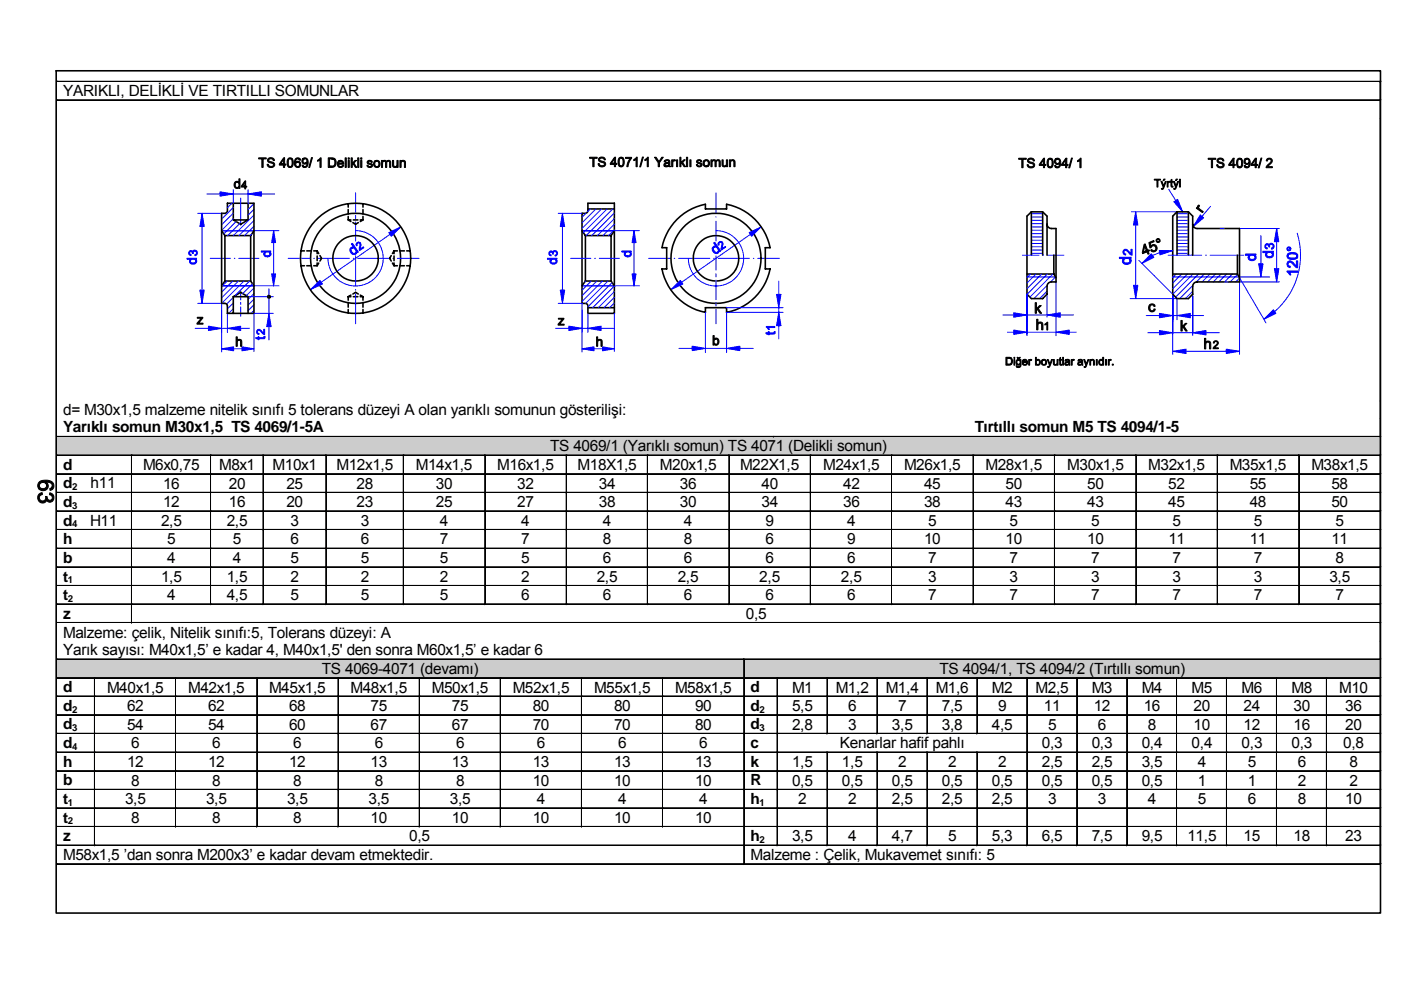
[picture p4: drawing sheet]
<svg xmlns="http://www.w3.org/2000/svg" width="297mm" height="210mm" viewBox="0 0 297 210" stroke-linecap="round" stroke-linejoin="round" font-family="sans-serif">
<defs><g id="words">
<g font-size="3.3">
<text x="13.4" y="20.4">YARIKLI, DELİKLİ VE TIRTILLI SOMUNLAR</text>
<text x="13.4" y="88">d= M30x1,5 malzeme nitelik sınıfı 5 tolerans düzeyi A olan yarıklı somunun gösterilişi:</text>
<text x="13.4" y="91.7">Yarıklı somun M30x1,5 TS 4069/1-5A</text>
<text x="206.7" y="91.7">Tırtıllı somun M5 TS 4094/1-5</text>
</g>
<g font-size="3.3" fill="#010000">
<text x="116.6" y="95.7">TS 4069/1 (Yarıklı somun) TS 4071 (Delikli somun)</text>
<text x="13.4" y="99.6">d</text>
<text x="30.3" y="99.7">M6x0,75</text>
<text x="46.5" y="99.7">M8x1</text>
<text x="57.8" y="99.7">M10x1</text>
<text x="71.4" y="99.7">M12x1,5</text>
<text x="88.2" y="99.7">M14x1,5</text>
<text x="105.4" y="99.7">M16x1,5</text>
<text x="122.5" y="99.7">M18X1,5</text>
<text x="139.9" y="99.7">M20x1,5</text>
<text x="156.9" y="99.7">M22X1,5</text>
<text x="174.5" y="99.7">M24x1,5</text>
<text x="191.7" y="99.7">M26x1,5</text>
<text x="209" y="99.7">M28x1,5</text>
<text x="226.3" y="99.7">M30x1,5</text>
<text x="243.5" y="99.7">M32x1,5</text>
<text x="260.7" y="99.7">M35x1,5</text>
<text x="278.1" y="99.7">M38x1,5</text>
<text x="13.4" y="103.6">d</text>
<text x="13.4" y="107.5">d</text>
<text x="19.2" y="103.6">h11</text>
<text x="34.6" y="107.6">12</text>
<text x="34.6" y="103.6">16</text>
<text x="48.5" y="107.6">16</text>
<text x="48.5" y="103.6">20</text>
<text x="60.7" y="107.6">20</text>
<text x="60.7" y="103.6">25</text>
<text x="75.6" y="107.6">23</text>
<text x="75.6" y="103.6">28</text>
<text x="92.4" y="107.6">25</text>
<text x="92.4" y="103.6">30</text>
<text x="109.7" y="103.6">32</text>
<text x="109.7" y="107.6">27</text>
<text x="127" y="107.6">38</text>
<text x="127" y="103.6">34</text>
<text x="144.2" y="107.6">30</text>
<text x="144.2" y="103.6">36</text>
<text x="161.4" y="107.6">34</text>
<text x="161.4" y="103.6">40</text>
<text x="178.7" y="107.6">36</text>
<text x="178.7" y="103.6">42</text>
<text x="195.9" y="103.6">45</text>
<text x="195.9" y="107.6">38</text>
<text x="213.2" y="107.6">43</text>
<text x="213.2" y="103.6">50</text>
<text x="230.5" y="107.6">43</text>
<text x="230.5" y="103.6">50</text>
<text x="247.7" y="103.6">52</text>
<text x="247.7" y="107.6">45</text>
<text x="265" y="107.6">48</text>
<text x="265" y="103.6">55</text>
<text x="282.3" y="107.6">50</text>
<text x="282.3" y="103.6">58</text>
<text x="13.4" y="111.4">d</text>
<text x="19.1" y="111.4">H11</text>
<text x="34.1" y="111.5">2,5</text>
<text x="48.1" y="111.5">2,5</text>
<text x="61.6" y="111.5">3</text>
<text x="76.5" y="111.5">3</text>
<text x="93.3" y="111.5">4</text>
<text x="110.5" y="111.5">4</text>
<text x="127.8" y="111.5">4</text>
<text x="145" y="111.5">4</text>
<text x="162.3" y="111.5">9</text>
<text x="179.6" y="111.5">4</text>
<text x="196.8" y="111.5">5</text>
<text x="214.1" y="111.5">5</text>
<text x="231.4" y="111.5">5</text>
<text x="248.6" y="111.5">5</text>
<text x="265.8" y="111.5">5</text>
<text x="283.2" y="111.5">5</text>
<text x="13.4" y="115.4">h</text>
<text x="13.4" y="119.3">b</text>
<text x="35.5" y="115.4">5</text>
<text x="35.5" y="119.4">4</text>
<text x="49.4" y="115.4">5</text>
<text x="49.4" y="119.4">4</text>
<text x="61.6" y="115.4">6</text>
<text x="61.6" y="119.4">5</text>
<text x="76.5" y="115.4">6</text>
<text x="76.5" y="119.4">5</text>
<text x="93.3" y="115.4">7</text>
<text x="93.3" y="119.4">5</text>
<text x="110.5" y="115.4">7</text>
<text x="110.5" y="119.4">5</text>
<text x="127.8" y="115.4">8</text>
<text x="127.8" y="119.4">6</text>
<text x="145" y="115.4">8</text>
<text x="145" y="119.4">6</text>
<text x="162.3" y="115.4">6</text>
<text x="162.3" y="119.4">6</text>
<text x="179.6" y="115.4">9</text>
<text x="179.6" y="119.4">6</text>
<text x="195.9" y="115.4">10</text>
<text x="196.8" y="119.4">7</text>
<text x="213.2" y="115.4">10</text>
<text x="214.1" y="119.4">7</text>
<text x="230.5" y="115.4">10</text>
<text x="231.4" y="119.4">7</text>
<text x="247.7" y="115.4">11</text>
<text x="248.6" y="119.4">7</text>
<text x="265" y="115.4">11</text>
<text x="265.8" y="119.4">7</text>
<text x="282.3" y="115.4">11</text>
<text x="283.2" y="119.4">8</text>
<text x="13.4" y="123.3">t</text>
<text x="34.1" y="123.3">1,5</text>
<text x="48.1" y="123.3">1,5</text>
<text x="61.6" y="123.3">2</text>
<text x="76.5" y="123.3">2</text>
<text x="93.3" y="123.3">2</text>
<text x="110.5" y="123.3">2</text>
<text x="126.5" y="123.3">2,5</text>
<text x="143.7" y="123.3">2,5</text>
<text x="161" y="123.3">2,5</text>
<text x="178.3" y="123.3">2,5</text>
<text x="196.8" y="123.3">3</text>
<text x="214.1" y="123.3">3</text>
<text x="231.4" y="123.3">3</text>
<text x="248.6" y="123.3">3</text>
<text x="265.8" y="123.3">3</text>
<text x="281.9" y="123.3">3,5</text>
<text x="13.4" y="127.3">t</text>
<text x="13.4" y="131.2">z</text>
<text x="35.5" y="127.3">4</text>
<text x="48.1" y="127.3">4,5</text>
<text x="61.6" y="127.3">5</text>
<text x="76.5" y="127.3">5</text>
<text x="93.3" y="127.3">5</text>
<text x="110.5" y="127.3">6</text>
<text x="127.8" y="127.3">6</text>
<text x="145" y="127.3">6</text>
<text x="158.2" y="131.2">0,5</text>
<text x="162.3" y="127.3">6</text>
<text x="179.6" y="127.3">6</text>
<text x="196.8" y="127.3">7</text>
<text x="214.1" y="127.3">7</text>
<text x="231.4" y="127.3">7</text>
<text x="248.6" y="127.3">7</text>
<text x="265.8" y="127.3">7</text>
<text x="283.2" y="127.3">7</text>
<text x="13.4" y="135.2">Malzeme: çelik, Nitelik sınıfı:5, Tolerans düzeyi: A</text>
<text x="13.4" y="138.9">Yarık sayısı: M40x1,5’ e kadar 4, M40x1,5' den sonra M60x1,5’ e kadar 6</text>
<text x="68.3" y="142.9">TS 4069-4071 (devamı)</text>
<text x="199.2" y="142.9">TS 4094/1, TS 4094/2 (Tırtıllı somun)</text>
<text x="13.4" y="146.8">d</text>
<text x="22.7" y="146.8">M40x1,5</text>
<text x="39.9" y="146.8">M42x1,5</text>
<text x="57.1" y="146.8">M45x1,5</text>
<text x="74.3" y="146.8">M48x1,5</text>
<text x="91.6" y="146.8">M50x1,5</text>
<text x="108.7" y="146.8">M52x1,5</text>
<text x="126" y="146.8">M55x1,5</text>
<text x="143.1" y="146.8">M58x1,5</text>
<text x="159.1" y="146.8">d</text>
<text x="167.9" y="146.8">M1</text>
<text x="177.2" y="146.8">M1,2</text>
<text x="187.8" y="146.8">M1,4</text>
<text x="198.4" y="146.8">M1,6</text>
<text x="210.3" y="146.8">M2</text>
<text x="219.6" y="146.8">M2,5</text>
<text x="231.5" y="146.8">M3</text>
<text x="242.1" y="146.8">M4</text>
<text x="252.6" y="146.8">M5</text>
<text x="263.2" y="146.8">M6</text>
<text x="273.8" y="146.8">M8</text>
<text x="283.9" y="146.8">M10</text>
<text x="13.4" y="150.7">d</text>
<text x="13.4" y="154.7">d</text>
<text x="26.9" y="150.7">62</text>
<text x="26.9" y="154.7">54</text>
<text x="44.1" y="150.7">62</text>
<text x="44.1" y="154.7">54</text>
<text x="61.3" y="150.7">68</text>
<text x="61.3" y="154.7">60</text>
<text x="78.6" y="150.7">75</text>
<text x="78.6" y="154.7">67</text>
<text x="95.8" y="150.7">75</text>
<text x="95.8" y="154.7">67</text>
<text x="113" y="150.7">80</text>
<text x="113" y="154.7">70</text>
<text x="130.2" y="150.7">80</text>
<text x="130.2" y="154.7">70</text>
<text x="147.4" y="150.7">90</text>
<text x="147.4" y="154.7">80</text>
<text x="159.1" y="150.7">d</text>
<text x="159.1" y="154.7">d</text>
<text x="167.9" y="150.7">5,5</text>
<text x="167.9" y="154.7">2,8</text>
<text x="179.9" y="150.7">6</text>
<text x="179.9" y="154.7">3</text>
<text x="189.1" y="154.7">3,5</text>
<text x="190.4" y="150.7">7</text>
<text x="199.7" y="150.7">7,5</text>
<text x="199.7" y="154.7">3,8</text>
<text x="210.3" y="154.7">4,5</text>
<text x="211.6" y="150.7">9</text>
<text x="221.3" y="150.7">11</text>
<text x="222.2" y="154.7">5</text>
<text x="231.9" y="150.7">12</text>
<text x="232.8" y="154.7">6</text>
<text x="242.5" y="150.7">16</text>
<text x="243.4" y="154.7">8</text>
<text x="253.1" y="150.7">20</text>
<text x="253.1" y="154.7">10</text>
<text x="263.6" y="150.7">24</text>
<text x="263.6" y="154.7">12</text>
<text x="274.3" y="150.7">30</text>
<text x="274.3" y="154.7">16</text>
<text x="285.2" y="150.7">36</text>
<text x="285.2" y="154.7">20</text>
<text x="13.4" y="158.6">d</text>
<text x="27.8" y="158.7">6</text>
<text x="45" y="158.7">6</text>
<text x="62.2" y="158.7">6</text>
<text x="79.5" y="158.7">6</text>
<text x="96.7" y="158.7">6</text>
<text x="113.9" y="158.7">6</text>
<text x="131.1" y="158.7">6</text>
<text x="148.3" y="158.7">6</text>
<text x="159.1" y="158.6">c</text>
<text x="178.1" y="158.7">Kenarlar hafif pahlı</text>
<text x="220.9" y="158.7">0,3</text>
<text x="231.5" y="158.7">0,3</text>
<text x="242.1" y="158.7">0,4</text>
<text x="252.6" y="158.7">0,4</text>
<text x="263.2" y="158.7">0,3</text>
<text x="273.8" y="158.7">0,3</text>
<text x="284.8" y="158.7">0,8</text>
<text x="13.4" y="162.6">h</text>
<text x="13.4" y="166.5">b</text>
<text x="26.9" y="162.6">12</text>
<text x="27.8" y="166.6">8</text>
<text x="44.1" y="162.6">12</text>
<text x="45" y="166.6">8</text>
<text x="61.3" y="162.6">12</text>
<text x="62.2" y="166.6">8</text>
<text x="78.6" y="162.6">13</text>
<text x="79.5" y="166.6">8</text>
<text x="95.8" y="162.6">13</text>
<text x="96.7" y="166.6">8</text>
<text x="113" y="162.6">13</text>
<text x="113" y="166.6">10</text>
<text x="130.2" y="162.6">13</text>
<text x="130.2" y="166.6">10</text>
<text x="147.4" y="162.6">13</text>
<text x="147.4" y="166.6">10</text>
<text x="159.1" y="162.6">k</text>
<text x="159.1" y="166.5">R</text>
<text x="167.9" y="162.6">1,5</text>
<text x="167.9" y="166.6">0,5</text>
<text x="178.5" y="162.6">1,5</text>
<text x="178.5" y="166.6">0,5</text>
<text x="189.1" y="166.6">0,5</text>
<text x="190.4" y="162.6">2</text>
<text x="199.7" y="166.6">0,5</text>
<text x="201" y="162.6">2</text>
<text x="210.3" y="166.6">0,5</text>
<text x="211.6" y="162.6">2</text>
<text x="220.9" y="162.6">2,5</text>
<text x="220.9" y="166.6">0,5</text>
<text x="231.5" y="162.6">2,5</text>
<text x="231.5" y="166.6">0,5</text>
<text x="242.1" y="162.6">3,5</text>
<text x="242.1" y="166.6">0,5</text>
<text x="254" y="162.6">4</text>
<text x="254" y="166.6">1</text>
<text x="264.6" y="162.6">5</text>
<text x="264.6" y="166.6">1</text>
<text x="275.1" y="162.6">6</text>
<text x="275.1" y="166.6">2</text>
<text x="286.1" y="162.6">8</text>
<text x="286.1" y="166.6">2</text>
<text x="13.4" y="170.5">t</text>
<text x="26.5" y="170.5">3,5</text>
<text x="43.7" y="170.5">3,5</text>
<text x="60.9" y="170.5">3,5</text>
<text x="78.1" y="170.5">3,5</text>
<text x="95.4" y="170.5">3,5</text>
<text x="113.9" y="170.5">4</text>
<text x="131.1" y="170.5">4</text>
<text x="148.3" y="170.5">4</text>
<text x="159.1" y="170.5">h</text>
<text x="169.2" y="170.5">2</text>
<text x="179.8" y="170.5">2</text>
<text x="189.1" y="170.5">2,5</text>
<text x="199.7" y="170.5">2,5</text>
<text x="210.3" y="170.5">2,5</text>
<text x="222.2" y="170.5">3</text>
<text x="232.8" y="170.5">3</text>
<text x="243.4" y="170.5">4</text>
<text x="254" y="170.5">5</text>
<text x="264.6" y="170.5">6</text>
<text x="275.1" y="170.5">8</text>
<text x="285.2" y="170.5">10</text>
<text x="13.4" y="174.4">t</text>
<text x="13.4" y="178.4">z</text>
<text x="27.8" y="174.4">8</text>
<text x="45" y="174.4">8</text>
<text x="62.2" y="174.4">8</text>
<text x="78.6" y="174.4">10</text>
<text x="86.8" y="178.4">0,5</text>
<text x="95.8" y="174.4">10</text>
<text x="113" y="174.4">10</text>
<text x="130.2" y="174.4">10</text>
<text x="147.4" y="174.4">10</text>
<text x="159.1" y="178.4">h</text>
<text x="167.9" y="178.4">3,5</text>
<text x="179.9" y="178.4">4</text>
<text x="189.1" y="178.4">4,7</text>
<text x="201" y="178.4">5</text>
<text x="210.3" y="178.4">5,3</text>
<text x="220.9" y="178.4">6,5</text>
<text x="231.5" y="178.4">7,5</text>
<text x="242.1" y="178.4">9,5</text>
<text x="251.8" y="178.4">11,5</text>
<text x="263.6" y="178.4">15</text>
<text x="274.3" y="178.4">18</text>
<text x="285.2" y="178.4">23</text>
<text x="13.4" y="182.4">M58x1,5 ’dan sonra M200x3’ e kadar devam etmektedir.</text>
<text x="159.1" y="182.4">Malzeme : Çelik, Mukavemet sınıfı: 5</text>
</g>
<g font-size="2.1" fill="#010000">
<text x="15.3" y="103.9">2</text>
<text x="15.3" y="107.9">3</text>
<text x="15.3" y="111.8">4</text>
<text x="14.4" y="123.7">1</text>
<text x="14.4" y="127.6">2</text>
<text x="15.3" y="151.1">2</text>
<text x="15.3" y="155">3</text>
<text x="161.1" y="151.1">2</text>
<text x="161.1" y="155">3</text>
<text x="15.3" y="159">4</text>
<text x="14.4" y="170.9">1</text>
<text x="161.1" y="170.9">1</text>
<text x="14.4" y="174.8">2</text>
<text x="161.1" y="178.7">2</text>
</g>
</g></defs>
<g fill="none" stroke="#000" stroke-width=".34">
<path d="M11.9 15h280.8v178.6h-280.8zM47 48.9l.7 1.1M47.7 59.6h5.4M47.7 50h5.4M47.7 59.6l-.7 1M47.7 50v9.6M49.5 43.1v3.5l1.5 .9 1.6-.9h-3.1M52.6 43.1v3.5M53.1 59.6l.7 1M53.1 50v9.6M53.8 48.9l-.7 1.1M63.8 56.3h.8"/>
<path d="M63.8 53.2h.8M65 56.3h1M65 53.2h1M66.5 53.2h.7l.4 .6M66.5 56.3h.7M67.2 55.8v.5l.4-.5M67.2 53.2v.6M67.2 54.3v1M67.8 54.2l.4 .6-.4 .6M73.8 43.2v.7M73.8 44.4v1M73.8 45.9v.7"/>
<path d="M74.4 46.6h-.6l.6 .4M74.8 47.2l.6 .3 .6-.3M74.9 46.6h1M76.4 46.6h.6M77 45.9v.7l-.6 .4M77 43.2v.7M77 44.4v1M82.9 54.2l-.3 .6 .3 .6M83.2 53.8l.3-.6v.6M83.2 55.8l.3 .5h.8M83.5 54.3v1M83.5 55.8v.5"/>
<path d="M83.5 53.2h.8M84.7 56.3h1M84.7 53.2h1M86.2 56.3h.8M86.2 53.2h.8M123.4 48.9l.7 1.1M124.1 59.6h5.5M124.1 50h5.5M124.1 50v9.6M124.1 59.6l-.7 1M124.6 43.1h5.7v23.3h-5.7v-1.5a.54 .54 0 0 0-.5-.6h-.7v-19.1h.7a.58 .58 0 0 0 .5-.5zM124.6 44.3h5.7"/>
<path d="M129.6 50v9.6M129.6 59.6l.7 1M130.3 48.9l-.7 1.1M143.5 46.5a11.7 11.7 0 0 1 6.1-3.2v1h4.4v-1a11.7 11.7 0 0 1 9.3 9.2h-1v4.5h1a11.7 11.7 0 0 1-9.3 9.2v-1h-4.4v1a11.6 11.6 0 0 1-9.2-9.2h.9v-4.5h-.9a11.8 11.8 0 0 1 3.1-6zM217.7 58.1h5.7M218.7 44.9l-1 .9v16.6l1 .9h2.4l.9-.9v-1.7a.91 .91 0 0 1 .9-.9h1v-11.3l-1.3-.1a.91 .91 0 0 1-.6-.9M218.7 44.9h2.4l.9 .9v8.3M218.7 44.9v9.2M221.1 44.9v9.2M223.4 54.1v4M223.4 58.1l.5 .8M248.6 58.1h13.8"/>
<path d="M249.6 44.9l-1 .9v16.6l1 .9h2.4l.9-.9v-2a.91 .91 0 0 1 .9-.6h9v-11.3h-9a.95 .95 0 0 1-.9-1v6.6M249.6 44.9v9.2M249.6 44.9h2.4M252 44.9v9.2M252 44.9l.9 .9v1.7M262.4 58.1l.4 .8M262.4 54.1v4M47.7 64.3h-.7v-19.1h.7a.54 .54 0 0 0 .5-.5v-1.6h5.6v23.3h-5.6v-1.5M49.5 62.9h3.1M49.5 62.9l1.5-.9 1.6 .9M49.5 62.9v3.5M52.6 62.9v3.5"/>
<path d="M73.8 62.9h.6M73.8 62.9v.7M73.8 64.1v1M73.8 65.6v.7M74.4 62.6l-.6 .3M74.8 62.3l.6-.3 .6 .3M74.9 62.9h1M76.4 62.9h.6M76.4 62.6l.6 .3M77 62.9v.7M77 64.1v1M77 65.6v.7"/>
<path d="M124.6 65.2h5.7"/>
<circle cx="75.4" cy="54.8" r="4.8"/>
<circle cx="75.4" cy="54.8" r="11.7"/>
<circle cx="75.4" cy="54.8" r="9.5"/>
<circle cx="151.8" cy="54.8" r="4.8"/>
<circle cx="151.8" cy="54.8" r="9.5"/>
</g>
<g fill="none" stroke="#00f" stroke-width=".21">
<path d="M41.9 45.2h5.1M42.8 48v13.5M43.9 41.1h2.7M44.6 54.8h4.2M47 48.9h6.8M47.1 45.2l-.1 .1M48.2 59.6l-1.2 1.2M49.2 43.1l-1 .9M49.4 59.6l-2.4 2.4M49.5 40.2v2.9M49.5 41.1h3.1M49.5 44l-2.5 2.5"/>
<path d="M49.5 45.2l-2.5 2.4M49.5 46.4l-2.5 2.5M49.7 54.8h.1M50.1 47l-2.6 2.6M50.5 59.6l-3.5 3.5M50.6 54.8h4.3M50.8 47.4l-2.5 2.6M51 42v5.8M51.7 59.6l-4.7 4.7M52.6 40.2v2.9M52.7 43.1l-.1 .1M52.9 59.6l-3.1 3.1"/>
<path d="M53.4 49.6l-.4 .4M53.8 45.6l-4.3 4.4M53.8 48l-2 2M53.8 48.9h5.4M53.8 43.2l-1.2 1.2M53.8 44.4l-1.2 1.2M53.8 46.8l-3.2 3.2M55.4 41.1h2.8M58 48.9v9.2M61.1 54.8h4.6M66.5 54.8h.2M67.5 54.8h6.6"/>
<path d="M74.9 54.8h.2M75.4 48.9a5.9 5.9 0 0 1 5.9 5.9 5.9 5.9 0 0 1-5.9 5.8 5.9 5.9 0 0 1-5.9-5.8M75.4 40.9v4.1M75.4 45.7v.7M75.4 47.1v4M75.4 54.2v6.3M75.9 54.8h6.6M82.7 49.7l-14.6 10.1M83.3 54.8h.1M84.3 54.8h4.6M118.4 45.2h5M119.2 48v13.5"/>
<path d="M121 54.8h4.3M126.1 54.8h.1M127.1 54.8h4.2M130.3 48.9h-6.9h6.9M130.3 48.9h5.3M134.4 48.9v9.2M137.5 54.8h4.6M142.9 54.8h.2M143.9 54.8h6.6M151.3 54.8h.2M151.8 48.9a5.9 5.9 0 0 1 5.9 5.9 5.9 5.9 0 0 1-5.9 5.8 5.9 5.9 0 0 1-5.9-5.8M151.8 40.9v4.2"/>
<path d="M151.8 45.9v.2M151.8 46.9v4.2M151.8 54.3v3M151.8 58v.7M151.8 59.4v4.1M152.3 54.8h6.6M159.1 49.7l-14.6 10.1M159.7 54.8h.1M160.7 54.8h4.6M165.1 59.6v2.8M216.8 54.1h3.5M217.7 58.7h6.2"/>
<path d="M218.5 58.1l-.8 .7M218.7 53.7h2.4M218.7 53h2.4M218.7 52.3h2.4M218.7 51.6h2.4M218.7 50.9h2.4M218.7 50.2h2.4M218.7 49.5h2.4M218.7 48.8h2.4M218.7 48.1h2.4M218.7 47.4h2.4M218.7 46.7h2.4"/>
<path d="M218.7 46h2.4M218.7 45.3h2.4M219.7 58.1l-2 1.9M220.8 58.1l-3.1 3.1M221.1 54.1h.2M222.1 58.1l-4.3 4.3-.1 8.7M222.1 54.1h3.5M223.2 58.1l-4.8 4.9M223.8 58.7l-1 1.1M223.9 59.8v11.4M239.9 44.9h9.7M240.8 47.7v12.8"/>
<path d="M241.5 55.2l7.1 7.2M245.9 53.6l-1.5 .6M247.7 54.1h7.1M247.8 40.1l3 4.8M248.6 58.7h20.6M249.4 58.1l-.8 .7M249.6 53.7h2.4M249.6 53h2.4M249.6 52.3h2.4M249.6 51.6h2.4M249.6 50.9h2.4M249.6 50.2h2.4"/>
<path d="M249.6 49.5h2.4M249.6 48.8h2.4M249.6 48.1h2.4M249.6 47.4h2.4M249.6 46.7h2.4M249.6 46h2.4M249.6 45.3h2.4M250.6 58.1l-2 1.9M251.8 58.1l-3.2 3.1M252.9 58.1l-4.3 4.3M254.1 58.1l-4.8 4.9M255.3 58.1l-1.6 1.7"/>
<path d="M255.6 54.1h.2M256.5 58.1l-1.7 1.7M256.6 54.1h7.1M256.7 43.8l-3.7 4.2M257.7 58.1l-1.7 1.7M258.7 48.5h.9M258.9 58.1l-1.7 1.7M259.6 59.8h.9M260.1 58.1l-1.7 1.7M261.3 58.1l-1.7 1.7M262.4 58.2l-1.6 1.6M262.8 58.9l5.6 9.6"/>
<path d="M262.8 48.5h8.5M262.8 59l-.8 .8M267.3 50v8.7M270.7 48.5v11.3M271.3 59.8h-8.5v15.3M275 49.4a15.8 15.8 0 0 1-4.7 16.7M41.4 69.6h2.8M41.9 64.3h5.1v10.3M47 60.6h6.8h-6.8M47 74h4.3M47 69.6h1.2M48.2 66.4v4.1"/>
<path d="M49.5 63.1l-1.5 1.4M49.5 64.2l-1.3 1.3M49.5 65.4l-1.1 1M51 69.6h1.9M51 61.6v2M51 64.1v.5M51 65.1v2M52.6 62.9h5.3M53.5 60.2l-2 2.1M53.8 60.6h5.4M53.8 61.1l-1.6 1.6M53.8 62.3l-1.2 1.2"/>
<path d="M53.8 63.4l-1.2 1.3M53.8 64.6l-1.2 1.3M53.8 65.8l-.6 .6M57 61.2v5.2M57 69.3v2.8M57.9 66.4h-4.1v8.1M75.4 61.4v.1M75.4 62.3v6.3M117.8 69.6h2.8M118.4 64.3h5v10.3M123.4 60.6h12.2M123.4 74h4.3"/>
<path d="M123.4 69.6h1.2M124.6 66.4v4.1M127.4 69.6h2.9M130.3 66.4v8.1M144 73.9h2.7M149.6 66.2v8.6M149.6 73.9h4.4M151.8 64.2v.7M151.8 65.6v3M154 65.2h12M156.9 73.9h2.8M165.1 65.2v6.6"/>
<path d="M166 66.2h-12v8.6M212.6 66.8h2.3M213.6 70.4h14.6M217.7 66.8h4.3M222 60.5l-2.8 2.8M222 61.7l-1.6 1.6M222 62.4v4.9M224.8 66.8h2.8M239.6 63.3h10v4.5M243 66.9h2.8M243.4 70.5h2.4M248.6 66.9h1"/>
<path d="M248.6 70.5h4.3M248.6 62.4v8.7M248.6 71.2v3.9M251.5 74.5h11M252.4 66.9h2.8M252.9 61.7l-1.6 1.6M252.9 62.4v8.7M252.9 60.5l-2.8 2.8M255.7 70.5h2.8"/>
</g>
<g fill="#00f" stroke="#00f" stroke-width=".21">
<path d="M134 58.1h.8l-.4 2.5z"/>
<path d="M127.7 73.5l2.6 .5-2.6 .4z"/>
<path d="M123.4 74l2.5-.5v.9z"/>
<path d="M134.4 48.9l.4 2.5h-.8z"/>
<path d="M124.6 69.6l2.8-.4v.9z"/>
<path d="M120.6 69.2l2.8 .4-2.8 .5z"/>
<path d="M118.8 61.5h.9l-.5 2.8z"/>
<path d="M119.2 45.2l.5 2.8h-.9z"/>
<path d="M142.2 61.4l2-1.9 .6 .7z"/>
<path d="M158.8 49.3l2.6-1.2-2 2z"/>
<path d="M146.7 73.4l2.9 .5-2.9 .4z"/>
<path d="M154 73.9l2.9-.5v.9z"/>
<path d="M164.7 62.4h.9l-.5 2.8z"/>
<path d="M165.1 66.2l.5 2.8h-.9z"/>
<path d="M44.2 69.2l2.8 .4-2.8 .5z"/>
<path d="M42.8 45.2l.5 2.8h-.9z"/>
<path d="M42.4 61.5h.9l-.5 2.8z"/>
<path d="M65.8 61.4l2-1.9 .6 .7z"/>
<path d="M51.3 73.5l2.5 .5-2.5 .4z"/>
<path d="M47 74l2.5-.5v.9z"/>
<path d="M48.2 69.6l2.8-.4v.9z"/>
<path d="M57.6 58.1h.8l-.4 2.5z"/>
<path d="M58 48.9l.4 2.5h-.8z"/>
<path d="M82.4 49.3l2.6-1.2-2.1 2z"/>
<path d="M46.6 40.7l2.9 .4-2.9 .5z"/>
<path d="M52.6 41.1l2.8-.4v.9z"/>
<path d="M57 66.4l.5 2.9h-.9z"/>
<path d="M254.5 45.6l.7 .6-2.2 1.8z"/>
<path d="M240.8 44.9l.5 2.8h-1z"/>
<path d="M214.9 70l2.8 .4-2.8 .5z"/>
<path d="M214.9 66.3l2.8 .5-2.8 .4z"/>
<path d="M222 66.8l2.8-.5v.9z"/>
<path d="M223.9 70.4l2.8-.4v.9z"/>
<path d="M245.8 53.1h2.8l-2.7 .9z"/>
<path d="M240.3 60.5h1l-.5 2.8z"/>
<path d="M244.1 53.8l.5 .8-2.5 1.3z"/>
<path d="M248.6 74.5l2.9-.5v1z"/>
<path d="M260 74l2.8 .5-2.8 .5z"/>
<path d="M252.9 70.5l2.8-.4v.9z"/>
<path d="M249.6 66.9l2.8-.5v1z"/>
<path d="M245.8 66.4l2.8 .5-2.8 .5z"/>
<path d="M245.8 70.1l2.8 .4-2.8 .5z"/>
<path d="M248.9 42.8l.8-.5 1.1 2.6z"/>
<path d="M270.2 57h.9l-.4 2.8z"/>
<path d="M268 67.7l2-2 .5 .7z"/>
<path d="M266.9 55.9h.9l-.5 2.8z"/>
<path d="M270.7 48.5l.4 2.7h-.9z"/>
<path d="M133.6 53.4l.1 .4z" fill-rule="evenodd"/>
<path d="M132.5 53.5v.4a.64 .64 0 0 0 1.2 0v-.4a.69 .69 0 0 1-.6 1 .69 .69 0 0 1-.7-.9z" fill-rule="evenodd"/>
<path d="M131.8 53.2h2v.2h-.2v.3l-.3-.3-.5 .1-.3 .3v-.4h-.7z" fill-rule="evenodd"/>
<path d="M117.9 55v.4z" fill-rule="evenodd"/>
<path d="M116.8 55v.5l.4 .3 .7-.2 .1-.6a.6 .6 0 0 1 .1 .7 .6 .6 0 0 1-.6 .3h-.5l-.3-.3-.1-.3z" fill-rule="evenodd"/>
<path d="M116.1 54.7h2l-.2 .5a.62 .62 0 0 0-1.1 .2v-.4h-.7z" fill-rule="evenodd"/>
<path d="M116.5 53.4a.4 .4 0 0 1 .4-.2 .4 .4 0 0 1 .3 .3 .55 .55 0 0 1 .9 0 .55 .55 0 0 1-.4 .8v-.2a.37 .37 0 0 0 .3-.5 .37 .37 0 0 0-.5-.2 .37 .37 0 0 0-.2 .5l-.2-.1a.31 .31 0 0 0-.2-.4 .31 .31 0 0 0-.4 .3 .31 .31 0 0 0 .4 .4l-.1 .2-.4-.3z" fill-rule="evenodd"/>
<path d="M152.1 53.4l.4-.2z" fill-rule="evenodd"/>
<path d="M151.1 52.4l.3-.2h.4l-.4 .2a.66 .66 0 0 0 0 .8 .66 .66 0 0 0 .7 .2l.4-.1a.81 .81 0 0 1-1 .3 .81 .81 0 0 1-.5-1z" fill-rule="evenodd"/>
<path d="M151.3 51.5l.2-.1 1.3 1.8-.2 .2-.1-.2-.2 .1a.7 .7 0 0 0-.9-.9l.4-.2z" fill-rule="evenodd"/>
<path d="M152.4 51.4a.56 .56 0 0 1 .8 0 .56 .56 0 0 1 0 .8l-.1 .5 .7-.5 .1 .2-.9 .6-.1-.5a.94 .94 0 0 0-.1-1.1 .34 .34 0 0 0-.3 .1 .34 .34 0 0 0 0 .4l-.2 .1-.1-.2z" fill-rule="evenodd"/>
<path d="M162.4 70.6h.5v-.3h.2v.3h.9l.1-.3 .3 .1-.1 .4h-1.2v.2l-.6-.2z" fill-rule="evenodd"/>
<path d="M162.5 69.2h1.8v.2h-1.4l.2 .5h-.2z" fill-rule="evenodd"/>
<path d="M40.1 53.3l.5-.2 .2 .3a.54 .54 0 0 1 .8-.3 .54 .54 0 0 1 .2 .7l-.3 .4h-.2v-.2a.37 .37 0 0 0 .4-.4 .37 .37 0 0 0-.5-.3 .37 .37 0 0 0-.2 .5l-.2-.1a.31 .31 0 0 0-.3-.3 .31 .31 0 0 0-.4 .3 .31 .31 0 0 0 .4 .3v.2l-.4-.3z" fill-rule="evenodd"/>
<path d="M41.5 55v.4z" fill-rule="evenodd"/>
<path d="M40.3 55.1l.1-.1 .1 .6 .6 .2 .4-.4v-.4a.58 .58 0 0 1 .1 .7 .58 .58 0 0 1-.5 .3 .79 .79 0 0 1-.9-.4z" fill-rule="evenodd"/>
<path d="M39.6 54.7h2.1l-.2 .5-.3-.2a.54 .54 0 0 0-.8 .4v-.4h-.8z" fill-rule="evenodd"/>
<path d="M57.2 53.4l.1 .4z" fill-rule="evenodd"/>
<path d="M56.1 53.5v.4a.62 .62 0 0 0 .6 .3 .62 .62 0 0 0 .6-.4v-.3a.72 .72 0 0 1-.4 .9 .72 .72 0 0 1-.9-.3l-.1-.3z" fill-rule="evenodd"/>
<path d="M55.4 53.2h2l-.2 .5-.4-.3a.5 .5 0 0 0-.7 .4v-.4h-.7z" fill-rule="evenodd"/>
<path d="M75.7 51.5a.53 .53 0 0 1 .7-.1 .53 .53 0 0 1 .1 .7l-.2 .7 .7-.5 .1 .2-.9 .6v-.5a.82 .82 0 0 0-.2-1.1l-.2 .1v.4l-.2 .1-.1-.2z" fill-rule="evenodd"/>
<path d="M75.4 53.5l.3-.1-.4 .3z" fill-rule="evenodd"/>
<path d="M74.3 52.6l.4-.2h.2l-.3 .2a.66 .66 0 0 0 0 .8 .66 .66 0 0 0 .7 .3l.4-.2a.82 .82 0 0 1-1.2 .3 .82 .82 0 0 1-.2-1.2z" fill-rule="evenodd"/>
<path d="M74.5 51.7l.2-.1 1.3 1.8-.6 .1a.7 .7 0 0 0-.8-.9l.3-.2z" fill-rule="evenodd"/>
<path d="M54.2 71.6h.5v-.2h.2v.2h1v-.2l.3-.1v.2l-.2 .3h-1.1v.2h-.2v-.2h-.4z" fill-rule="evenodd"/>
<path d="M54.5 70a1.07 1.07 0 0 1 1.4 .6v-.8h.2v1.2l-.5-.3a.72 .72 0 0 0-1-.5v.3l.3 .2v.2l-.4-.3z" fill-rule="evenodd"/>
<path d="M266.1 54.1v.4z" fill-rule="evenodd"/>
<path d="M264.7 54.2l.2-.1v.6a.69 .69 0 0 0 .6 .3 .69 .69 0 0 0 .6-.5l.1-.3a.69 .69 0 0 1-.6 1.1 .89 .89 0 0 1-1-.5z" fill-rule="evenodd"/>
<path d="M264.1 53.9h2.2v.2h-.2v.3a.72 .72 0 0 0-1.2 .1v-.4h-.8z" fill-rule="evenodd"/>
<path d="M238.3 53a1 1 0 0 1 1.3 .6l.2 .2v-.9h.2v1.2l-.5-.3a.8 .8 0 0 0-1.1-.5l-.1 .3 .4 .2v.3a.63 .63 0 0 1-.6-.5 .63 .63 0 0 1 .2-.6z" fill-rule="evenodd"/>
<path d="M239.6 54.8v.5z" fill-rule="evenodd"/>
<path d="M238.1 54.9l.1-.1v.6a.74 .74 0 0 0 1.1 .3l.3-.3 .1-.5a.9 .9 0 0 1-.5 1.2 .9 .9 0 0 1-1.2-.5z" fill-rule="evenodd"/>
<path d="M237.3 54.5h2.5v.3h-.2l-.1 .3a.8 .8 0 0 0-1.3 .1v-.4h-.9z" fill-rule="evenodd"/>
<path d="M272.9 57.5h2.2v.2h-1.7l.3 .6h-.3z" fill-rule="evenodd"/>
<path d="M273 55.5a1.14 1.14 0 0 1 1.7 .7l.2 .2v-1.1h.2v1.5l-.7-.4a.93 .93 0 0 0-1.2-.6 .45 .45 0 0 0 .4 .7l-.1 .2a.75 .75 0 0 1-.5-1.2z" fill-rule="evenodd"/>
<path d="M273.1 53.7l.6-.1 1.1 .1 .4 .4-.1 .5-.1 .2-.1-.7-.3-.2h-1.2l-.3 .4z" fill-rule="evenodd"/>
<path d="M273 53.9l.1 .4a.51 .51 0 0 0 .7 .4l.9-.1 .3-.3v.5l-1.2 .2a.76 .76 0 0 1-.8-.3 .76 .76 0 0 1 0-.8z" fill-rule="evenodd"/>
<path d="M273 52.8a.27 .27 0 0 0 .3 .2 .27 .27 0 0 0 .2-.2v-.4l.2 .6-.5 .2-.2-.1z" fill-rule="evenodd"/>
<path d="M273 52.5l.2-.2 .3 .1v.4a.26 .26 0 0 0-.2-.3 .26 .26 0 0 0-.3 .3v.3l-.1-.3z" fill-rule="evenodd"/>
<path d="M268.3 51.9l.1-.2a.4 .4 0 0 1 .6 .2 .59 .59 0 0 1 1.1 0 .59 .59 0 0 1-.5 .9v-.2a.39 .39 0 0 0 .3-.4 .39 .39 0 0 0-.5-.4 .39 .39 0 0 0-.2 .6l-.2-.1a.33 .33 0 0 0-.3-.4 .33 .33 0 0 0-.4 .3 .33 .33 0 0 0 .4 .4v.2l-.4-.2-.1-.3z" fill-rule="evenodd"/>
<path d="M269.8 53.5v.5z" fill-rule="evenodd"/>
<path d="M268.5 53.6l.1 .6 .4 .2a.59 .59 0 0 0 .8-.4l.1-.4a.68 .68 0 0 1-.6 1.1h-.3a.65 .65 0 0 1-.6-.4 .65 .65 0 0 1 .1-.7z" fill-rule="evenodd"/>
<path d="M267.7 53.3h2.3v.2h-.2l-.1 .3-.1-.2-.6-.1-.4 .2-.1 .3v-.4h-.8z" fill-rule="evenodd"/>
</g>
<g fill="#000" stroke="#000" stroke-width=".21">
<path d="M49.8 38.7l.4-.3 .4 .2-.5 .1-.2 .3 .1 .6 .6 .2a.72 .72 0 0 1-.9-.2 .72 .72 0 0 1 .1-.9z" fill-rule="evenodd"/>
<path d="M50.3 39.8h.4z" fill-rule="evenodd"/>
<path d="M50.6 37.9h.3v2l-.5-.2 .3-.6-.1-.3-.3-.1 .3-.1z" fill-rule="evenodd"/>
<path d="M51.9 38.4h.2l-.7 1.1h.9v.2h-.2v.4h-.2v-.4h-.7z" fill-rule="evenodd"/>
<path d="M52.1 38.4v1.1h-.7h.5v-.8z" fill-rule="evenodd"/>
<path d="M54.8 33.5h1.6v.2h-.6v1.8h-.3v-1.8h-.7z" fill-rule="evenodd"/>
<path d="M56.9 33.6a.8 .8 0 0 1 1.3 .4l-.3 .1-.3-.4-.6 .1a.56 .56 0 0 0 .8 .6 .58 .58 0 0 1 .4 .6 .58 .58 0 0 1-.6 .5l-.6-.1-.4-.4v-.2h.3a.52 .52 0 0 0 .5 .5 .52 .52 0 0 0 .5-.5l-.2-.2a.77 .77 0 0 1-.9-.9z" fill-rule="evenodd"/>
<path d="M60.1 33.5h.2l-.8 1.3h1.1v.2h-.3v.5h-.2v-.5h-.9v-.2z" fill-rule="evenodd"/>
<path d="M60.3 33.5v1.3h-.8h.6v-.9z" fill-rule="evenodd"/>
<path d="M61.1 33.6l.5-.1 .4 .1-.6 .1-.3 .4 .1 .9 .3 .3h-.4l-.2-.5v-.8z" fill-rule="evenodd"/>
<path d="M61.5 33.7l.5-.1 .1 .2 .1 .5-.1 .8a.62 .62 0 0 1-1 .3l.6-.1 .2-.4v-.9z" fill-rule="evenodd"/>
<path d="M62.7 34.4h.4z" fill-rule="evenodd"/>
<path d="M62.8 34.3a.65 .65 0 0 1 .9 .1 .65 .65 0 0 1-.1 .9h-.5a.47 .47 0 0 0 .4-.4 .47 .47 0 0 0-.4-.5z" fill-rule="evenodd"/>
<path d="M62.7 33.6l.5-.1 .4 .2h-.7l-.2 .6v.1l.2 .1-.2 .2 .2 .5 .7 .1a.77 .77 0 0 1-1 0 .77 .77 0 0 1-.2-1z" fill-rule="evenodd"/>
<path d="M63.1 33.7h.5l.1 .3h-.2z" fill-rule="evenodd"/>
<path d="M64.2 33.7h.5a.47 .47 0 0 0-.4 .4 .47 .47 0 0 0 .4 .5h.3a.64 .64 0 0 1-.9 0 .64 .64 0 0 1 .1-.9z" fill-rule="evenodd"/>
<path d="M64 35h.3l.3 .3h-.4z" fill-rule="evenodd"/>
<path d="M64.2 33.7a.7 .7 0 0 1 .8-.2 .7 .7 0 0 1 .3 .8v.3a.72 .72 0 0 1-.3 .8 .72 .72 0 0 1-.8-.1l.7-.1 .2-.5v-.2h-.2l.2-.4-.1-.3z" fill-rule="evenodd"/>
<path d="M64.7 34.6l.4-.1z" fill-rule="evenodd"/>
<path d="M66 33.4h.2l-.5 2.1h-.2z" fill-rule="evenodd"/>
<path d="M67.3 34l.8-.5v2h-.3v-1.6l-.5 .3z" fill-rule="evenodd"/>
<path d="M69.6 33.5h1.1l.3 .2h-1.1v1.5l1.1 .1-.4 .2h-1z" fill-rule="evenodd"/>
<path d="M70.3 33.7h.7l.2 .3v.8l-.2 .5-1.1-.1h.7l.4-.4-.1-.8-.2-.2z" fill-rule="evenodd"/>
<path d="M71.7 34.2h.5l-.2 .1-.2 .3h1.1v.2h-1.1l.1 .4 .3 .1h-.5l-.2-.5z" fill-rule="evenodd"/>
<path d="M71.7 34.2a.68 .68 0 0 1 .7-.2 .68 .68 0 0 1 .5 .6h-1.1h.8l-.2-.4z" fill-rule="evenodd"/>
<path d="M71.7 35.3h.6l.3-.3 .3 .1a.7 .7 0 0 1-1.2 .2z" fill-rule="evenodd"/>
<path d="M73.2 33.5h.2v2h-.2z" fill-rule="evenodd"/>
<path d="M73.8 33.5h.3v.3h-.3z" fill-rule="evenodd"/>
<path d="M73.8 34h.3v1.5h-.3z" fill-rule="evenodd"/>
<path d="M74.4 33.5h.3v1.1l.6-.6h.3l-.6 .6 .6 .9h-.2l-.5-.8-.2 .2v.6h-.3z" fill-rule="evenodd"/>
<path d="M75.8 33.5h.3v2h-.3z" fill-rule="evenodd"/>
<path d="M76.5 33.5h.2v.3h-.2z" fill-rule="evenodd"/>
<path d="M76.5 34h.2v1.5h-.2z" fill-rule="evenodd"/>
<path d="M77.9 34.2l.6-.2 .3 .1 .1 .3h-.2l-.2-.2a.24 .24 0 0 0-.3 0 .24 .24 0 0 0 0 .3l.4 .1a.44 .44 0 0 1 .4 .5 .44 .44 0 0 1-.4 .4l-.6-.1-.2-.3 .2-.1 .1 .2a.39 .39 0 0 0 .7-.1l-.1-.2a.65 .65 0 0 1-.8-.7z" fill-rule="evenodd"/>
<path d="M79.4 34.2h.5a.56 .56 0 0 0-.4 .6 .56 .56 0 0 0 .4 .5l.4 .1a.75 .75 0 0 1-1-.2 .75 .75 0 0 1 .1-1z" fill-rule="evenodd"/>
<path d="M79.4 34.2a.76 .76 0 0 1 1.1 .1 .76 .76 0 0 1-.1 1h-.5l.4-.2-.1-.8z" fill-rule="evenodd"/>
<path d="M80.9 34h.2v.2l.3-.2h.3l.3 .2 .3-.2 .4 .1 .1 1.4h-.2v-1.1a.33 .33 0 0 0-.4-.2 .33 .33 0 0 0-.2 .3v1h-.3v-1.1a.33 .33 0 0 0-.4-.2 .33 .33 0 0 0-.2 .5v.8h-.2z" fill-rule="evenodd"/>
<path d="M83.2 34h.3v1.1l.2 .2 .4-.2 .1-1.1h.2v1.5h-.2v-.2l-.4 .2-.5-.2z" fill-rule="evenodd"/>
<path d="M84.8 34h.2v.2l.3-.2 .6 .2 .1 1.3h-.3v-1a.34 .34 0 0 0-.4-.3 .34 .34 0 0 0-.3 .4v.9h-.2z" fill-rule="evenodd"/>
<path d="M216 33.5h1.6v.3h-.7v1.8h-.3v-1.8h-.6z" fill-rule="evenodd"/>
<path d="M218 33.7a.81 .81 0 0 1 1.3 .4h-.2a.44 .44 0 0 0-.5-.4 .44 .44 0 0 0-.4 .5l.1 .1a.91 .91 0 0 1 1 .9 .86 .86 0 0 1-.9 .4 .86 .86 0 0 1-.6-.7h.2a.53 .53 0 0 0 .6 .5 .53 .53 0 0 0 .5-.6h-.1a1.15 1.15 0 0 1-1.2-.8z" fill-rule="evenodd"/>
<path d="M221.3 33.5h.2l-.9 1.4h1.1v.2h-.2v.5h-.3v-.5h-.9v-.2z" fill-rule="evenodd"/>
<path d="M221.5 33.5v1.4h-.9h.6v-.9z" fill-rule="evenodd"/>
<path d="M222.2 33.7l.4-.2 .5 .2-.7 .1-.1 .3v1l.3 .3h-.4l-.2-.3v-.9z" fill-rule="evenodd"/>
<path d="M222.6 33.7l.5 .1 .2 1.1a.64 .64 0 0 1-.4 .6 .64 .64 0 0 1-.7-.1h.5l.3-.3v-1z" fill-rule="evenodd"/>
<path d="M223.7 33.7h.5a.47 .47 0 0 0-.4 .5 .47 .47 0 0 0 .4 .5h.4a.64 .64 0 0 1-.9-.1 .64 .64 0 0 1 0-.9z" fill-rule="evenodd"/>
<path d="M223.6 35.1h.2l.4 .3h-.5z" fill-rule="evenodd"/>
<path d="M223.7 33.7a.69 .69 0 0 1 .8-.1 .69 .69 0 0 1 .4 .6v.5a.72 .72 0 0 1-.3 .8 .72 .72 0 0 1-.9-.1l.7-.1 .3-.6-.2-.1 .1-.3-.1-.4z" fill-rule="evenodd"/>
<path d="M224.2 34.7l.4-.1z" fill-rule="evenodd"/>
<path d="M226 33.5h.2l-.9 1.4h1.2v.2h-.3v.5h-.3v-.5h-.8v-.2z" fill-rule="evenodd"/>
<path d="M226.2 33.5v1.4h-.9h.6v-.9z" fill-rule="evenodd"/>
<path d="M227.2 33.5h.2l-.6 2.1h-.2z" fill-rule="evenodd"/>
<path d="M228.5 34l.7-.5v2.1h-.2v-1.6l-.5 .3z" fill-rule="evenodd"/>
<path d="M244.7 38h1.4v.2h-.6v1.5h-.2v-1.5h-.6z" fill-rule="evenodd"/>
<path d="M246.8 38h.2l-.2 .3h-.2z" fill-rule="evenodd"/>
<path d="M247.5 38.5h.1v.1l.3-.2 .2 .1-.1 .2h-.3l-.1 1h-.1z" fill-rule="evenodd"/>
<path d="M248.3 38.1l.2-.1v.5h.2v.1h-.2v.8l.2 .1-.1 .2-.3-.2v-.9h-.2z" fill-rule="evenodd"/>
<path d="M249.4 38h.2l-.4 .3z" fill-rule="evenodd"/>
<path d="M250.1 38h.2v1.7h-.2z" fill-rule="evenodd"/>
<path d="M256.2 33.5h1.6v.3h-.7v1.8h-.3v-1.8h-.6z" fill-rule="evenodd"/>
<path d="M258.2 33.7l.4-.2 .6 .1 .3 .5h-.3a.45 .45 0 0 0-.4-.4 .45 .45 0 0 0-.4 .5 1.06 1.06 0 0 1 1.1 .9 .82 .82 0 0 1-.8 .5 .82 .82 0 0 1-.7-.7h.2a.53 .53 0 0 0 .5 .5 .53 .53 0 0 0 .5-.6h-.1a.84 .84 0 0 1-1-1z" fill-rule="evenodd"/>
<path d="M261.4 33.5h.2l-.8 1.4h1.1v.2h-.3v.5h-.2v-.5h-.9v-.2z" fill-rule="evenodd"/>
<path d="M261.6 33.5v1.4h-.8h.6v-.9z" fill-rule="evenodd"/>
<path d="M262.4 33.7l.4-.2 .4 .2-.7 .2-.1 1 .1 .3 .3 .2h-.4a1.64 1.64 0 0 1 0-1.7z" fill-rule="evenodd"/>
<path d="M262.8 33.7h.4a1.44 1.44 0 0 1-.1 1.9h-.4l-.3-.2h.5a1.21 1.21 0 0 0 .2-1.4z" fill-rule="evenodd"/>
<path d="M263.9 33.7h.5a.47 .47 0 0 0-.4 .5 .47 .47 0 0 0 .4 .5h.4a.59 .59 0 0 1-1-.3z" fill-rule="evenodd"/>
<path d="M263.8 35.1h.2l.3 .3h-.4z" fill-rule="evenodd"/>
<path d="M263.9 33.7a.69 .69 0 0 1 .8-.1 .69 .69 0 0 1 .4 .6v.6a.7 .7 0 0 1-.4 .7 .7 .7 0 0 1-.8-.1l.7-.1 .2-.6-.2-.1 .2-.3-.1-.4z" fill-rule="evenodd"/>
<path d="M264.4 34.7l.4-.1z" fill-rule="evenodd"/>
<path d="M266.1 33.5h.3l-.9 1.4h1.1v.2h-.2v.5h-.3v-.5h-.9v-.2z" fill-rule="evenodd"/>
<path d="M266.4 33.5v1.4h-.9h.6v-.9z" fill-rule="evenodd"/>
<path d="M267.4 33.5h.1l-.5 2.1h-.2z" fill-rule="evenodd"/>
<path d="M268.7 33.7a.68 .68 0 0 1 1 .2 .68 .68 0 0 1-.5 1l-.4 .4h1v.3h-1.4l.3-.6a1.03 1.03 0 0 0 .7-1.2h-.1a.38 .38 0 0 0-.6 .3h-.2z" fill-rule="evenodd"/>
<path d="M242.6 51.8l.2-.1-.4 1.7 1.2-.4 .1 .2-.3 .1 .2 .5-.2 .1-.2-.5-.9 .4-.1-.2z" fill-rule="evenodd"/>
<path d="M242.8 51.7l.5 1.4-.9 .3 .7-.2-.4-1z" fill-rule="evenodd"/>
<path d="M243.6 51.4l1-.4 .1 .2-.8 .4 .1 .6a.74 .74 0 0 1 1.1-.1 .74 .74 0 0 1 0 1.1 .74 .74 0 0 1-1.1-.2l.2-.1a.5 .5 0 0 0 .8 0 .5 .5 0 0 0-.2-.8 .5 .5 0 0 0-.7 .3l-.3 .2z" fill-rule="evenodd"/>
<path d="M245.1 50.9l.3-.1a.26 .26 0 0 0-.1 .3 .26 .26 0 0 0 .3 .1l.4-.1a.43 .43 0 0 1-.6 .3 .43 .43 0 0 1-.3-.5z" fill-rule="evenodd"/>
<path d="M245.3 50.7l.3-.1 .2 .1 .2 .4-.3 .1a.26 .26 0 0 0 .1-.3 .26 .26 0 0 0-.4-.1l-.3 .1z" fill-rule="evenodd"/>
<path d="M246.1 38.5h.3l.3 .9 .4-.9h.2l-.5 1.3-.4 .4-.2-.3 .2 .1 .2-.3z" fill-rule="evenodd"/>
<path d="M248.8 38.5h.2l.3 .9 .4-.9h.2l-.6 1.4-.3 .3-.1-.3h.2l.1-.2z" fill-rule="evenodd"/>
<path d="M254 43.6l.2-.1 .1 .2-.2 .2 .1 .3 .9 .7-.2 .2-1.3-.9 .2-.3 .2 .2-.1-.3z" fill-rule="evenodd"/>
<path d="M41.8 67.3h1.2l-.9 1.2h.9v.2h-1.2v-.2l.9-1h-.9z" fill-rule="evenodd"/>
<path d="M50.1 71.4h.2v.7l.3-.2 .6 .2 .1 1.3h-.3v-1l-.2-.2-.4 .1-.1 1.1h-.2z" fill-rule="evenodd"/>
<path d="M118.4 67.5h1.2l-1 1.2h1v.2h-1.3v-.2l.9-1h-.8z" fill-rule="evenodd"/>
<path d="M126.5 71.4h.2v.7l.6-.2 .3 .3 .1 1.2h-.3v-1a.37 .37 0 0 0-.4-.2 .37 .37 0 0 0-.3 .4v.8h-.2z" fill-rule="evenodd"/>
<path d="M151.2 71.1h.2v.8h.4a.63 .63 0 0 0-.1 1.1l-.5 .2z" fill-rule="evenodd"/>
<path d="M151.4 73h.4z" fill-rule="evenodd"/>
<path d="M151.5 71.8a.64 .64 0 0 1 .8 .1 .64 .64 0 0 1 .1 .7 .59 .59 0 0 1-.3 .5 .59 .59 0 0 1-.7-.1h.6l.2-.4-.1-.6z" fill-rule="evenodd"/>
<path d="M213.3 75.8l1.1 .1h-.9v1.3l.9 .1-1.1 .1z" fill-rule="evenodd"/>
<path d="M213.9 75.9h.6l.1 .2v.8l-.2 .4-.9-.1h.6l.3-.3-.1-.8z" fill-rule="evenodd"/>
<path d="M215 75.8h.2v.2h-.2z" fill-rule="evenodd"/>
<path d="M215 76.2h.2v1.2h-.2z" fill-rule="evenodd"/>
<path d="M215.4 77.5l.5 .2-.4 .1z" fill-rule="evenodd"/>
<path d="M215.6 77.3h.7a.46 .46 0 0 1-.7 0z" fill-rule="evenodd"/>
<path d="M215.6 75.8l.4 .1h-.3z" fill-rule="evenodd"/>
<path d="M215.6 76.3l.2-.1 .4 .1h-.3a.5 .5 0 0 0-.3 .5 .5 .5 0 0 0 .3 .5h.6a.57 .57 0 0 1-.3 .6 .57 .57 0 0 1-.7-.1l.7-.1 .1-.2v-.2h-.7a.72 .72 0 0 1 0-1z" fill-rule="evenodd"/>
<path d="M215.9 76.3h.4z" fill-rule="evenodd"/>
<path d="M215.7 75.9l.6-.1-.3 .3z" fill-rule="evenodd"/>
<path d="M216 76.4l.5-.2v1.1h-.6a.47 .47 0 0 0 .4-.5 .47 .47 0 0 0-.3-.4z" fill-rule="evenodd"/>
<path d="M216.9 76.3h.4l-.4 .4h.9v.2h-.9l.1 .3 .3 .1h-.4l-.2-.3z" fill-rule="evenodd"/>
<path d="M216.9 76.3a.57 .57 0 0 1 .6-.1 .57 .57 0 0 1 .3 .5h-.9h.7l-.2-.3z" fill-rule="evenodd"/>
<path d="M216.9 77.3l.9-.2-.3 .3z" fill-rule="evenodd"/>
<path d="M218.1 76.2h.2v.2l.2-.2h.3l-.1 .2-.4 .2v.8h-.2z" fill-rule="evenodd"/>
<path d="M219.5 64.2h.2v1.2l.7-.6h.4l-.7 .6 .7 1h-.3l-.6-.8-.2 .2v.6h-.2z" fill-rule="evenodd"/>
<path d="M219.5 75.8h.2v.5h.3l-.3 .3 .1 .5 .1 .2h-.2v.1h-.2z" fill-rule="evenodd"/>
<path d="M219.8 67.7h.3v.8a.59 .59 0 0 1 .6-.2 .59 .59 0 0 1 .4 .5v1.1h-.3v-1.3a.42 .42 0 0 0-.5 0 .42 .42 0 0 0-.2 .4v.9h-.3z" fill-rule="evenodd"/>
<path d="M219.7 77.3h.3z" fill-rule="evenodd"/>
<path d="M219.8 76.2a.59 .59 0 0 1 .8 .6 .59 .59 0 0 1-.9 .5h.3a.51 .51 0 0 0 .4-.5 .51 .51 0 0 0-.3-.5h-.4z" fill-rule="evenodd"/>
<path d="M220.9 76.3h.4a.48 .48 0 0 0-.3 .5 .48 .48 0 0 0 .3 .5h.5l-.4 .1-.5-.1-.1-.4z" fill-rule="evenodd"/>
<path d="M220.9 76.3l.2-.1a.63 .63 0 0 1 .7 .2 .63 .63 0 0 1 0 .8v.1h-.5a.48 .48 0 0 0 .4-.5 .48 .48 0 0 0-.4-.5z" fill-rule="evenodd"/>
<path d="M222 76.2h.2l.4 1 .3-1h.3l-.6 1.4-.3 .3-.2-.2h.3l.1-.3z" fill-rule="evenodd"/>
<path d="M221.5 68.7l.6-.4v1.7h-.1v-1.3l-.5 .2z" fill-rule="evenodd"/>
<path d="M223.3 76.2h.2v.9a.3 .3 0 0 0 .4 .2 .3 .3 0 0 0 .2-.3v-.8h.2v1.2h-.2v-.1a.48 .48 0 0 1-.7 0z" fill-rule="evenodd"/>
<path d="M224.7 75.9l.2-.1v.4h.2v.2h-.2v.7l.2 .3-.4-.1v-.9h-.2v-.2h.2z" fill-rule="evenodd"/>
<path d="M225.3 75.8h.2v1.6h-.2z" fill-rule="evenodd"/>
<path d="M225.9 76.3h.4l-.3 .3h-.2z" fill-rule="evenodd"/>
<path d="M225.8 76.9l.8-.1-.6 .2v.2l.2 .1h-.4z" fill-rule="evenodd"/>
<path d="M225.9 76.3a.62 .62 0 0 1 .9 .1l.1 1h-.3v-.1h-.2l.2-.2v-.3h-.6l.6-.1v-.2z" fill-rule="evenodd"/>
<path d="M225.8 77.3h.8l-.3 .1z" fill-rule="evenodd"/>
<path d="M227.1 76.2h.2v.2l.3-.2h.2l-.1 .2-.3 .1-.1 .9h-.2z" fill-rule="evenodd"/>
<path d="M228.6 76.3h.4l-.3 .3h-.2z" fill-rule="evenodd"/>
<path d="M228.6 76.9l.7-.1-.6 .2 .1 .2 .2 .1h-.4z" fill-rule="evenodd"/>
<path d="M228.7 76.3a.56 .56 0 0 1 .8 .2l.1 .9-.5-.1 .2-.5h-.6l.3-.1a.21 .21 0 0 0 .3 0 .21 .21 0 0 0-.1-.3z" fill-rule="evenodd"/>
<path d="M228.6 77.3h.8l-.3 .1z" fill-rule="evenodd"/>
<path d="M229.8 76.2h.2l.3 1 .4-1h.2l-.6 1.5-.3 .2-.2-.2h.3l.1-.3z" fill-rule="evenodd"/>
<path d="M231.1 76.2h.1v.2l.4-.2 .4 .1v1.1h-.2v-.8l-.1-.2-.4 .1-.1 .9h-.1z" fill-rule="evenodd"/>
<path d="M232.4 76.2h.2v1.2h-.2z" fill-rule="evenodd"/>
<path d="M233.1 76.3l.4-.1 .3 .1-.5 .1-.2 .3 .1 .5 .6 .1-.1 .1h-.5l-.2-.2-.1-.5z" fill-rule="evenodd"/>
<path d="M233.5 77.3h.3z" fill-rule="evenodd"/>
<path d="M233.8 75.8h.2v1.6l-.4-.1 .2-.7-.3-.3h.3z" fill-rule="evenodd"/>
<path d="M234.4 76.2h.2v1.2h-.2z" fill-rule="evenodd"/>
<path d="M235 76.2h.2v.2l.2-.2h.2v.2l-.4 .2v.8h-.2z" fill-rule="evenodd"/>
<path d="M235.8 77.2h.2v.2h-.2z" fill-rule="evenodd"/>
<path d="M243.8 64.6l.2-.1a.64 .64 0 0 1 .9 .4l-.3 .1a.42 .42 0 0 0-.4-.3 .42 .42 0 0 0-.4 .4l.1 .6a.41 .41 0 0 0 .4 .2 .41 .41 0 0 0 .4-.4h.2a.75 .75 0 0 1-1 .6 .75 .75 0 0 1-.3-1.1z" fill-rule="evenodd"/>
<path d="M250.4 67.9h.3v1.3l.6-.6h.3l-.6 .6 .7 1h-.3l-.6-.8-.1 .2v.6h-.3z" fill-rule="evenodd"/>
<path d="M255.4 71.7h.2v.8a.58 .58 0 0 1 .7-.2 .58 .58 0 0 1 .4 .6v1.1h-.3v-1.2a.41 .41 0 0 0-.5-.2 .41 .41 0 0 0-.3 .5v.9h-.2z" fill-rule="evenodd"/>
<path d="M257.4 72.4a.58 .58 0 0 1 .9 .1 .58 .58 0 0 1-.4 .9l-.4 .3h.8v.2h-1.1l.3-.5a.68 .68 0 0 0 .5-.9l-.4-.1-.2 .3h-.2z" fill-rule="evenodd"/>
</g>
<path d="M12 17.2h.2v.2h-.2zM292.6 17.2h.2v.2h-.2zM12 21.1h.2v.2h-.2zM292.6 21.1h.2v.2h-.2z" fill="#000"/>
<path d="M12.1 17.4v3.7M12.2 17.3h280.4M292.6 17.2v75.3M292.7 17.4v3.7M292.8 17.2h-280.8v75.3M12 21.1h280.8M12.1 21.3v71.2M12.2 21.2h280.4M292.7 21.3v71.2" fill="none" stroke="#000" stroke-width=".21"/>
<g fill="#ccc">
<path d="M13.4 92.7h277.9v3.8h-277.9z"/>
<path d="M12.2 92.7h1.2v3.8h-1.2z"/>
<path d="M291.3 92.7h1.3v3.8h-1.3z"/>
</g>
<g fill="#000">
<path d="M12 92.5h.2v.2h-.2zM12 96.5h.2v.2h-.2zM27.9 96.5h.2v.2h-.2zM44.6 96.5h.2v.2h-.2zM55.7 96.5h.2v.2h-.2zM69.1 96.5h.2v.2h-.2zM85.5 96.5h.2v.2h-.2zM102.8 96.5h.2v.2h-.2zM120 96.5h.2v.2h-.2zM137.2 96.5h.2v.2h-.2zM154.5 96.5h.2v.2h-.2zM164 92.5h.2v.2h-.2z"/>
<path d="M171.8 96.5h.2v.2h-.2zM189 96.5h.2v.2h-.2zM206.3 96.5h.2v.2h-.2zM223.6 96.5h.1v.2h-.1zM240.8 96.5h.2v.2h-.2zM258.1 96.5h.2v.2h-.2zM275.3 96.5h.2v.2h-.2zM292.6 92.5h.2v.2h-.2zM292.6 96.5h.2v.2h-.2zM12 100.4h.2v.2h-.2zM12 104.4h.2v.2h-.2zM12 108.3h.2v.2h-.2z"/>
<path d="M12 112.2h.2v.2h-.2zM12 116.2h.2v.2h-.2zM27.9 100.4h.2v.2h-.2zM27.9 104.4h.2v.2h-.2zM27.9 108.3h.2v.2h-.2zM27.9 112.2h.2v.2h-.2zM27.9 116.2h.2v.2h-.2zM44.6 100.4h.2v.2h-.2zM44.6 104.4h.2v.2h-.2zM44.6 108.3h.2v.2h-.2zM44.6 112.2h.2v.2h-.2zM44.6 116.2h.2v.2h-.2z"/>
<path d="M55.7 100.4h.2v.2h-.2zM55.7 104.4h.2v.2h-.2zM55.7 108.3h.2v.2h-.2zM55.7 112.2h.2v.2h-.2zM55.7 116.2h.2v.2h-.2zM69.1 100.4h.2v.2h-.2zM69.1 104.4h.2v.2h-.2zM69.1 108.3h.2v.2h-.2zM69.1 112.2h.2v.2h-.2zM69.1 116.2h.2v.2h-.2zM85.5 100.4h.2v.2h-.2zM85.5 104.4h.2v.2h-.2z"/>
<path d="M85.5 108.3h.2v.2h-.2zM85.5 112.2h.2v.2h-.2zM85.5 116.2h.2v.2h-.2zM102.8 100.4h.2v.2h-.2zM102.8 104.4h.2v.2h-.2zM102.8 108.3h.2v.2h-.2zM102.8 112.2h.2v.2h-.2zM102.8 116.2h.2v.2h-.2zM120 100.4h.2v.2h-.2zM120 104.4h.2v.2h-.2zM120 108.3h.2v.2h-.2zM120 112.2h.2v.2h-.2z"/>
<path d="M120 116.2h.2v.2h-.2zM137.2 100.4h.2v.2h-.2zM137.2 104.4h.2v.2h-.2zM137.2 108.3h.2v.2h-.2zM137.2 112.2h.2v.2h-.2zM137.2 116.2h.2v.2h-.2zM154.5 100.4h.2v.2h-.2zM154.5 104.4h.2v.2h-.2zM154.5 108.3h.2v.2h-.2zM154.5 112.2h.2v.2h-.2zM154.5 116.2h.2v.2h-.2zM171.8 100.4h.2v.2h-.2z"/>
<path d="M171.8 104.4h.2v.2h-.2zM171.8 108.3h.2v.2h-.2zM171.8 112.2h.2v.2h-.2zM171.8 116.2h.2v.2h-.2zM189 100.4h.2v.2h-.2zM189 104.4h.2v.2h-.2zM189 108.3h.2v.2h-.2zM189 112.2h.2v.2h-.2zM189 116.2h.2v.2h-.2zM206.3 100.4h.2v.2h-.2zM206.3 104.4h.2v.2h-.2zM206.3 108.3h.2v.2h-.2z"/>
<path d="M206.3 112.2h.2v.2h-.2zM206.3 116.2h.2v.2h-.2zM223.6 100.4h.1v.2h-.1zM223.6 104.4h.1v.2h-.1zM223.6 108.3h.1v.2h-.1zM223.6 112.2h.1v.2h-.1zM223.6 116.2h.1v.2h-.1zM240.8 100.4h.2v.2h-.2zM240.8 104.4h.2v.2h-.2zM240.8 108.3h.2v.2h-.2zM240.8 112.2h.2v.2h-.2zM240.8 116.2h.2v.2h-.2z"/>
<path d="M258.1 100.4h.2v.2h-.2zM258.1 104.4h.2v.2h-.2zM258.1 108.3h.2v.2h-.2zM258.1 112.2h.2v.2h-.2zM258.1 116.2h.2v.2h-.2zM275.3 100.4h.2v.2h-.2zM275.3 104.4h.2v.2h-.2zM275.3 108.3h.2v.2h-.2zM275.3 112.2h.2v.2h-.2zM275.3 116.2h.2v.2h-.2zM292.6 100.4h.2v.2h-.2zM292.6 104.4h.2v.2h-.2z"/>
<path d="M292.6 108.3h.2v.2h-.2zM292.6 112.2h.2v.2h-.2zM292.6 116.2h.2v.2h-.2zM12 120.2h.2v.2h-.2zM12 124.1h.2v.2h-.2zM12 128h.2v.2h-.2zM12 132h.2v.2h-.2zM27.9 120.2h.2v.2h-.2zM27.9 124.1h.2v.2h-.2zM27.9 128h.2v.2h-.2zM27.9 132h.2v.2h-.2zM44.6 120.2h.2v.2h-.2z"/>
<path d="M44.6 124.1h.2v.2h-.2zM44.6 128h.2v.2h-.2zM55.7 120.2h.2v.2h-.2zM55.7 124.1h.2v.2h-.2zM55.7 128h.2v.2h-.2zM69.1 120.2h.2v.2h-.2zM69.1 124.1h.2v.2h-.2zM69.1 128h.2v.2h-.2zM85.5 120.2h.2v.2h-.2zM85.5 124.1h.2v.2h-.2zM85.5 128h.2v.2h-.2zM102.8 120.2h.2v.2h-.2z"/>
<path d="M102.8 124.1h.2v.2h-.2zM102.8 128h.2v.2h-.2zM120 120.2h.2v.2h-.2zM120 124.1h.2v.2h-.2zM120 128h.2v.2h-.2zM137.2 120.2h.2v.2h-.2zM137.2 124.1h.2v.2h-.2zM137.2 128h.2v.2h-.2zM154.5 120.2h.2v.2h-.2zM154.5 124.1h.2v.2h-.2zM154.5 128h.2v.2h-.2zM171.8 120.2h.2v.2h-.2z"/>
<path d="M171.8 124.1h.2v.2h-.2zM171.8 128h.2v.2h-.2zM189 120.2h.2v.2h-.2zM189 124.1h.2v.2h-.2zM189 128h.2v.2h-.2zM206.3 120.2h.2v.2h-.2zM206.3 124.1h.2v.2h-.2zM206.3 128h.2v.2h-.2zM223.6 120.2h.1v.2h-.1zM223.6 124.1h.1v.2h-.1zM223.6 128h.1v.2h-.1zM240.8 120.2h.2v.2h-.2z"/>
<path d="M240.8 124.1h.2v.2h-.2zM240.8 128h.2v.2h-.2zM258.1 120.2h.2v.2h-.2zM258.1 124.1h.2v.2h-.2zM258.1 128h.2v.2h-.2zM275.3 120.2h.2v.2h-.2zM275.3 124.1h.2v.2h-.2zM275.3 128h.2v.2h-.2zM292.6 120.2h.2v.2h-.2zM292.6 124.1h.2v.2h-.2zM292.6 128h.2v.2h-.2zM292.6 132h.2v.2h-.2z"/>
</g>
<g fill="none" stroke="#000" stroke-width=".21">
<path d="M12 96.5h280.8M12.1 92.7v3.8M12.1 96.7v3.7M12.2 92.6h151.8M12.2 96.6h15.7M27.9 96.5v35.7M28 96.7v3.7M28.1 96.6h16.5M44.6 96.5v31.7M44.7 96.7v3.7M44.8 96.6h10.9M55.7 96.5v31.7"/>
<path d="M55.8 96.7v3.7M55.9 96.6h13.2M69.1 96.5v31.7M69.2 96.7v3.7M69.3 96.6h16.2M85.5 96.5v31.7M85.6 96.7v3.7M85.7 96.6h17.1M102.8 96.5v31.7M102.9 96.7v3.7M103 96.6h17M120 96.5v31.7"/>
<path d="M120.1 96.7v3.7M120.2 96.6h17M137.2 96.5v31.7M137.3 96.7v3.7M137.4 96.6h17.1M154.5 96.5v31.7M154.6 96.7v3.7M154.7 96.6h17.1M164 92.5v.2M164.2 92.6h128.4M171.8 96.5v31.7M171.9 96.7v3.7"/>
<path d="M172 96.6h17M189 96.5v31.7M189.1 96.7v3.7M189.2 96.6h17.1M206.3 96.5v31.7M206.4 96.7v3.7M206.5 96.6h17.1M223.6 96.5v31.7M223.7 96.7v3.7M223.7 96.6h17.1M240.8 96.5v31.7M240.9 96.7v3.7"/>
<path d="M241 96.6h17.1M258.1 96.5v31.7M258.2 96.7v3.7M258.3 96.6h17M275.3 96.5v31.7M275.4 96.7v3.7M275.5 96.6h17.1M292.6 92.5v47.2M292.7 92.7v3.8M292.7 96.7v3.7M292.8 92.5h-280.8v47.2M12 100.4h280.8"/>
<path d="M12 104.4h280.8M12 108.3h280.8M12 112.2h280.8M12 116.2h280.8M12.1 100.6v3.8M12.1 104.6v3.7M12.1 108.5v3.7M12.1 112.4v3.8M12.1 116.4v3.8M12.2 100.5h15.7M12.2 104.5h15.7M12.2 108.4h15.7"/>
<path d="M12.2 112.3h15.7M12.2 116.3h15.7M28 100.6v3.8M28 104.6v3.7M28 108.5v3.7M28 112.4v3.8M28 116.4v3.8M28.1 100.5h16.5M28.1 104.5h16.5M28.1 108.4h16.5M28.1 112.3h16.5M28.1 116.3h16.5"/>
<path d="M44.7 100.6v3.8M44.7 104.6v3.7M44.7 108.5v3.7M44.7 112.4v3.8M44.7 116.4v3.8M44.8 100.5h10.9M44.8 104.5h10.9M44.8 108.4h10.9M44.8 112.3h10.9M44.8 116.3h10.9M55.8 100.6v3.8M55.8 104.6v3.7"/>
<path d="M55.8 108.5v3.7M55.8 112.4v3.8M55.8 116.4v3.8M55.9 100.5h13.2M55.9 104.5h13.2M55.9 108.4h13.2M55.9 112.3h13.2M55.9 116.3h13.2M69.2 100.6v3.8M69.2 104.6v3.7M69.2 108.5v3.7M69.2 112.4v3.8"/>
<path d="M69.2 116.4v3.8M69.3 100.5h16.2M69.3 104.5h16.2M69.3 108.4h16.2M69.3 112.3h16.2M69.3 116.3h16.2M85.6 100.6v3.8M85.6 104.6v3.7M85.6 108.5v3.7M85.6 112.4v3.8M85.6 116.4v3.8M85.7 100.5h17.1"/>
<path d="M85.7 104.5h17.1M85.7 108.4h17.1M85.7 112.3h17.1M85.7 116.3h17.1M102.9 100.6v3.8M102.9 104.6v3.7M102.9 108.5v3.7M102.9 112.4v3.8M102.9 116.4v3.8M103 100.5h17M103 104.5h17M103 108.4h17"/>
<path d="M103 112.3h17M103 116.3h17M120.1 100.6v3.8M120.1 104.6v3.7M120.1 108.5v3.7M120.1 112.4v3.8M120.1 116.4v3.8M120.2 100.5h17M120.2 104.5h17M120.2 108.4h17M120.2 112.3h17M120.2 116.3h17"/>
<path d="M137.3 100.6v3.8M137.3 104.6v3.7M137.3 108.5v3.7M137.3 112.4v3.8M137.3 116.4v3.8M137.4 100.5h17.1M137.4 104.5h17.1M137.4 108.4h17.1M137.4 112.3h17.1M137.4 116.3h17.1M154.6 100.6v3.8M154.6 104.6v3.7"/>
<path d="M154.6 108.5v3.7M154.6 112.4v3.8M154.6 116.4v3.8M154.7 100.5h17.1M154.7 104.5h17.1M154.7 108.4h17.1M154.7 112.3h17.1M154.7 116.3h17.1M171.9 100.6v3.8M171.9 104.6v3.7M171.9 108.5v3.7M171.9 112.4v3.8"/>
<path d="M171.9 116.4v3.8M172 100.5h17M172 104.5h17M172 108.4h17M172 112.3h17M172 116.3h17M189.1 100.6v3.8M189.1 104.6v3.7M189.1 108.5v3.7M189.1 112.4v3.8M189.1 116.4v3.8M189.2 100.5h17.1"/>
<path d="M189.2 104.5h17.1M189.2 108.4h17.1M189.2 112.3h17.1M189.2 116.3h17.1M206.4 100.6v3.8M206.4 104.6v3.7M206.4 108.5v3.7M206.4 112.4v3.8M206.4 116.4v3.8M206.5 100.5h17.1M206.5 104.5h17.1M206.5 108.4h17.1"/>
<path d="M206.5 112.3h17.1M206.5 116.3h17.1M223.7 100.6v3.8M223.7 104.6v3.7M223.7 108.5v3.7M223.7 112.4v3.8M223.7 116.4v3.8M223.7 100.5h17.1M223.7 104.5h17.1M223.7 108.4h17.1M223.7 112.3h17.1M223.7 116.3h17.1"/>
<path d="M240.9 100.6v3.8M240.9 104.6v3.7M240.9 108.5v3.7M240.9 112.4v3.8M240.9 116.4v3.8M241 100.5h17.1M241 104.5h17.1M241 108.4h17.1M241 112.3h17.1M241 116.3h17.1M258.2 100.6v3.8M258.2 104.6v3.7"/>
<path d="M258.2 108.5v3.7M258.2 112.4v3.8M258.2 116.4v3.8M258.3 100.5h17M258.3 104.5h17M258.3 108.4h17M258.3 112.3h17M258.3 116.3h17M275.4 100.6v3.8M275.4 104.6v3.7M275.4 108.5v3.7M275.4 112.4v3.8"/>
<path d="M275.4 116.4v3.8M275.5 100.5h17.1M275.5 104.5h17.1M275.5 108.4h17.1M275.5 112.3h17.1M275.5 116.3h17.1M292.7 100.6v3.8M292.7 104.6v3.7M292.7 108.5v3.7M292.7 112.4v3.8M292.7 116.4v3.8M12 120.2h280.8"/>
<path d="M12 124.1h280.8M12 128h280.8M12 132h280.8M12.1 120.4v3.7M12.1 124.3v3.7M12.1 128.2v3.8M12.1 132.2v7.5M12.2 120.3h15.7M12.2 124.2h15.7M12.2 128.1h15.7M12.2 132.1h15.7M28 120.4v3.7"/>
<path d="M28 124.3v3.7M28 128.2v3.8M28.1 120.3h16.5M28.1 124.2h16.5M28.1 128.1h16.5M28.1 132.1h264.5M44.7 120.4v3.7M44.7 124.3v3.7M44.8 120.3h10.9M44.8 124.2h10.9M44.8 128.1h10.9M55.8 120.4v3.7"/>
<path d="M55.8 124.3v3.7M55.9 120.3h13.2M55.9 124.2h13.2M55.9 128.1h13.2M69.2 120.4v3.7M69.2 124.3v3.7M69.3 120.3h16.2M69.3 124.2h16.2M69.3 128.1h16.2M85.6 120.4v3.7M85.6 124.3v3.7M85.7 120.3h17.1"/>
<path d="M85.7 124.2h17.1M85.7 128.1h17.1M102.9 120.4v3.7M102.9 124.3v3.7M103 120.3h17M103 124.2h17M103 128.1h17M120.1 120.4v3.7M120.1 124.3v3.7M120.2 120.3h17M120.2 124.2h17M120.2 128.1h17"/>
<path d="M137.3 120.4v3.7M137.3 124.3v3.7M137.4 120.3h17.1M137.4 124.2h17.1M137.4 128.1h17.1M154.6 120.4v3.7M154.6 124.3v3.7M154.7 120.3h17.1M154.7 124.2h17.1M154.7 128.1h17.1M171.9 120.4v3.7M171.9 124.3v3.7"/>
<path d="M172 120.3h17M172 124.2h17M172 128.1h17M189.1 120.4v3.7M189.1 124.3v3.7M189.2 120.3h17.1M189.2 124.2h17.1M189.2 128.1h17.1M206.4 120.4v3.7M206.4 124.3v3.7M206.5 120.3h17.1M206.5 124.2h17.1"/>
<path d="M206.5 128.1h17.1M223.7 120.4v3.7M223.7 124.3v3.7M223.7 120.3h17.1M223.7 124.2h17.1M223.7 128.1h17.1M240.9 120.4v3.7M240.9 124.3v3.7M241 120.3h17.1M241 124.2h17.1M241 128.1h17.1M258.2 120.4v3.7"/>
<path d="M258.2 124.3v3.7M258.3 120.3h17M258.3 124.2h17M258.3 128.1h17M275.4 120.4v3.7M275.4 124.3v3.7M275.5 120.3h17.1M275.5 124.2h17.1M275.5 128.1h17.1M292.7 120.4v3.7M292.7 124.3v3.7M292.7 128.2v3.8"/>
<path d="M292.7 132.2v7.5"/>
</g>
<g fill="#ccc">
<path d="M13.4 139.9h143v3.7h-143z"/>
<path d="M12.2 139.9h1.2v3.7h-1.2z"/>
<path d="M156.4 139.9h1.3v3.7h-1.3z"/>
</g>
<path d="M12.2 143.6h145.5" fill="none" stroke="#ccc" stroke-width=".21"/>
<g fill="#ccc">
<path d="M159.1 139.9h132.2v3.7h-132.2z"/>
<path d="M157.9 139.9h1.2v3.7h-1.2z"/>
<path d="M291.3 139.9h1.3v3.7h-1.3z"/>
</g>
<path d="M157.9 143.6h134.7" fill="none" stroke="#ccc" stroke-width=".21"/>
<g fill="#000">
<path d="M12 139.7h.2v.2h-.2zM157.7 139.7h.2v.2h-.2zM292.6 139.7h.2v.2h-.2zM12 143.7h.2v.1h-.2zM12 147.6h.2v.2h-.2zM12 151.5h.2v.2h-.2zM12 155.5h.2v.2h-.2zM12 159.4h.2v.2h-.2zM20 143.7h.2v.1h-.2zM20 147.6h.2v.2h-.2zM20 151.5h.2v.2h-.2zM20 155.5h.2v.2h-.2z"/>
<path d="M20 159.4h.2v.2h-.2zM37.2 143.7h.2v.1h-.2zM37.2 147.6h.2v.2h-.2zM37.2 151.5h.2v.2h-.2zM37.2 155.5h.2v.2h-.2zM37.2 159.4h.2v.2h-.2zM54.4 143.7h.2v.1h-.2zM54.4 147.6h.2v.2h-.2zM54.4 151.5h.2v.2h-.2zM54.4 155.5h.2v.2h-.2zM54.4 159.4h.2v.2h-.2zM71.6 143.7h.2v.1h-.2z"/>
<path d="M71.6 147.6h.2v.2h-.2zM71.6 151.5h.2v.2h-.2zM71.6 155.5h.2v.2h-.2zM71.6 159.4h.2v.2h-.2zM88.9 143.7h.2v.1h-.2zM88.9 147.6h.2v.2h-.2zM88.9 151.5h.2v.2h-.2zM88.9 155.5h.2v.2h-.2zM88.9 159.4h.2v.2h-.2zM106 143.7h.2v.1h-.2zM106 147.6h.2v.2h-.2zM106 151.5h.2v.2h-.2z"/>
<path d="M106 155.5h.2v.2h-.2zM106 159.4h.2v.2h-.2zM123.3 143.7h.2v.1h-.2zM123.3 147.6h.2v.2h-.2zM123.3 151.5h.2v.2h-.2zM123.3 155.5h.2v.2h-.2zM123.3 159.4h.2v.2h-.2zM140.5 143.7h.1v.1h-.1zM140.5 147.6h.1v.2h-.1zM140.5 151.5h.1v.2h-.1zM140.5 155.5h.1v.2h-.1zM140.5 159.4h.1v.2h-.1z"/>
<path d="M157.7 143.7h.2v.1h-.2zM157.7 147.6h.2v.2h-.2zM157.7 151.5h.2v.2h-.2zM157.7 155.5h.2v.2h-.2zM157.7 159.4h.2v.2h-.2zM164.7 143.7h.2v.1h-.2zM164.7 147.6h.2v.2h-.2zM164.7 151.5h.2v.2h-.2zM164.7 155.5h.2v.2h-.2zM164.7 159.4h.2v.2h-.2zM175.3 143.7h.2v.1h-.2zM175.3 147.6h.2v.2h-.2z"/>
<path d="M175.3 151.5h.2v.2h-.2zM175.3 155.5h.2v.2h-.2zM175.3 159.4h.2v.2h-.2zM185.9 143.7h.2v.1h-.2zM185.9 147.6h.2v.2h-.2zM185.9 151.5h.2v.2h-.2zM185.9 155.5h.2v.2h-.2zM185.9 159.4h.2v.2h-.2zM196.5 143.7h.2v.1h-.2zM196.5 147.6h.2v.2h-.2zM196.5 151.5h.2v.2h-.2zM196.5 155.5h.2v.2h-.2z"/>
<path d="M196.5 159.4h.2v.2h-.2zM207.1 143.7h.2v.1h-.2zM207.1 147.6h.2v.2h-.2zM207.1 151.5h.2v.2h-.2zM207.1 155.5h.2v.2h-.2zM207.1 159.4h.2v.2h-.2zM217.7 143.7h.2v.1h-.2zM217.7 147.6h.2v.2h-.2zM217.7 151.5h.2v.2h-.2zM217.7 155.5h.2v.2h-.2zM217.7 159.4h.2v.2h-.2zM228.3 143.7h.1v.1h-.1z"/>
<path d="M228.3 147.6h.1v.2h-.1zM228.3 151.5h.1v.2h-.1zM228.3 155.5h.1v.2h-.1zM228.3 159.4h.1v.2h-.1zM238.9 143.7h.2v.1h-.2zM238.9 147.6h.2v.2h-.2zM238.9 151.5h.2v.2h-.2zM238.9 155.5h.2v.2h-.2zM238.9 159.4h.2v.2h-.2zM249.4 143.7h.2v.1h-.2zM249.4 147.6h.2v.2h-.2zM249.4 151.5h.2v.2h-.2z"/>
<path d="M249.4 155.5h.2v.2h-.2zM249.4 159.4h.2v.2h-.2zM260 143.7h.2v.1h-.2zM260 147.6h.2v.2h-.2zM260 151.5h.2v.2h-.2zM260 155.5h.2v.2h-.2zM260 159.4h.2v.2h-.2zM270.6 143.7h.2v.1h-.2zM270.6 147.6h.2v.2h-.2zM270.6 151.5h.2v.2h-.2zM270.6 155.5h.2v.2h-.2zM270.6 159.4h.2v.2h-.2z"/>
<path d="M281.2 143.7h.2v.1h-.2zM281.2 147.6h.2v.2h-.2zM281.2 151.5h.2v.2h-.2zM281.2 155.5h.2v.2h-.2zM281.2 159.4h.2v.2h-.2zM292.6 143.7h.2v.1h-.2zM292.6 147.6h.2v.2h-.2zM292.6 151.5h.2v.2h-.2zM292.6 155.5h.2v.2h-.2zM292.6 159.4h.2v.2h-.2zM12 163.4h.2v.2h-.2zM12 167.3h.2v.2h-.2z"/>
<path d="M12 171.3h.2v.1h-.2zM12 175.2h.2v.2h-.2zM12 179.2h.2v.2h-.2zM20 163.4h.2v.2h-.2zM20 167.3h.2v.2h-.2zM20 171.3h.2v.1h-.2zM20 175.2h.2v.2h-.2zM20 179.2h.2v.2h-.2zM37.2 163.4h.2v.2h-.2zM37.2 167.3h.2v.2h-.2zM37.2 171.3h.2v.1h-.2zM37.2 175.2h.2v.2h-.2z"/>
<path d="M54.4 163.4h.2v.2h-.2zM54.4 167.3h.2v.2h-.2zM54.4 171.3h.2v.1h-.2zM54.4 175.2h.2v.2h-.2zM71.6 163.4h.2v.2h-.2zM71.6 167.3h.2v.2h-.2zM71.6 171.3h.2v.1h-.2zM71.6 175.2h.2v.2h-.2zM88.9 163.4h.2v.2h-.2zM88.9 167.3h.2v.2h-.2zM88.9 171.3h.2v.1h-.2zM88.9 175.2h.2v.2h-.2z"/>
<path d="M106 163.4h.2v.2h-.2zM106 167.3h.2v.2h-.2zM106 171.3h.2v.1h-.2zM106 175.2h.2v.2h-.2zM123.3 163.4h.2v.2h-.2zM123.3 167.3h.2v.2h-.2zM123.3 171.3h.2v.1h-.2zM123.3 175.2h.2v.2h-.2zM140.5 163.4h.1v.2h-.1zM140.5 167.3h.1v.2h-.1zM140.5 171.3h.1v.1h-.1zM140.5 175.2h.1v.2h-.1z"/>
<path d="M157.7 163.4h.2v.2h-.2zM157.7 167.3h.2v.2h-.2zM157.7 171.3h.2v.1h-.2zM157.7 175.2h.2v.2h-.2zM157.7 179.2h.2v.2h-.2zM164.7 163.4h.2v.2h-.2zM164.7 167.3h.2v.2h-.2zM164.7 171.3h.2v.1h-.2zM164.7 175.2h.2v.2h-.2zM164.7 179.2h.2v.2h-.2zM175.3 163.4h.2v.2h-.2zM175.3 167.3h.2v.2h-.2z"/>
<path d="M175.3 171.3h.2v.1h-.2zM175.3 175.2h.2v.2h-.2zM175.3 179.2h.2v.2h-.2zM185.9 163.4h.2v.2h-.2zM185.9 167.3h.2v.2h-.2zM185.9 171.3h.2v.1h-.2zM185.9 175.2h.2v.2h-.2zM185.9 179.2h.2v.2h-.2zM196.5 163.4h.2v.2h-.2zM196.5 167.3h.2v.2h-.2zM196.5 171.3h.2v.1h-.2zM196.5 175.2h.2v.2h-.2z"/>
<path d="M196.5 179.2h.2v.2h-.2zM207.1 163.4h.2v.2h-.2zM207.1 167.3h.2v.2h-.2zM207.1 171.3h.2v.1h-.2zM207.1 175.2h.2v.2h-.2zM207.1 179.2h.2v.2h-.2zM217.7 163.4h.2v.2h-.2zM217.7 167.3h.2v.2h-.2zM217.7 171.3h.2v.1h-.2zM217.7 175.2h.2v.2h-.2zM217.7 179.2h.2v.2h-.2zM228.3 163.4h.1v.2h-.1z"/>
<path d="M228.3 167.3h.1v.2h-.1zM228.3 171.3h.1v.1h-.1zM228.3 175.2h.1v.2h-.1zM228.3 179.2h.1v.2h-.1zM238.9 163.4h.2v.2h-.2zM238.9 167.3h.2v.2h-.2zM238.9 171.3h.2v.1h-.2zM238.9 175.2h.2v.2h-.2zM238.9 179.2h.2v.2h-.2zM249.4 163.4h.2v.2h-.2zM249.4 167.3h.2v.2h-.2zM249.4 171.3h.2v.1h-.2z"/>
<path d="M249.4 175.2h.2v.2h-.2zM249.4 179.2h.2v.2h-.2zM260 163.4h.2v.2h-.2zM260 167.3h.2v.2h-.2zM260 171.3h.2v.1h-.2zM260 175.2h.2v.2h-.2zM260 179.2h.2v.2h-.2zM270.6 163.4h.2v.2h-.2zM270.6 167.3h.2v.2h-.2zM270.6 171.3h.2v.1h-.2zM270.6 175.2h.2v.2h-.2zM270.6 179.2h.2v.2h-.2z"/>
<path d="M281.2 163.4h.2v.2h-.2zM281.2 167.3h.2v.2h-.2zM281.2 171.3h.2v.1h-.2zM281.2 175.2h.2v.2h-.2zM281.2 179.2h.2v.2h-.2zM292.6 163.4h.2v.2h-.2zM292.6 167.3h.2v.2h-.2zM292.6 171.3h.2v.1h-.2zM292.6 175.2h.2v.2h-.2zM292.6 179.2h.2v.2h-.2zM12 183.1h.2v.2h-.2zM157.7 183.1h.2v.2h-.2z"/>
<path d="M292.6 183.1h.2v.2h-.2z"/>
</g>
<g fill="none" stroke="#000" stroke-width=".21">
<path d="M12.1 139.9v3.8M12.2 139.8h145.5M157.7 139.7v43.6M157.8 139.9v3.8M157.9 139.8h134.7M292.6 139.7v43.6M292.7 139.9v3.8M292.8 139.7h-280.8v43.6M12 143.7h280.8M12 147.6h280.8M12 151.5h280.8M12 155.5h280.8"/>
<path d="M12 159.4h280.8M12.1 143.8v3.8M12.1 147.8v3.7M12.1 151.7v3.8M12.1 155.7v3.7M12.1 159.6v3.8M12.2 143.8h7.8M12.2 147.7h7.8M12.2 151.6h7.8M12.2 155.6h7.8M12.2 159.5h7.8M20 143.7v35.7"/>
<path d="M20.1 143.8v3.8M20.1 147.8v3.7M20.1 151.7v3.8M20.1 155.7v3.7M20.1 159.6v3.8M20.2 143.8h17M20.2 147.7h17M20.2 151.6h17M20.2 155.6h17M20.2 159.5h17M37.2 143.7v31.7M37.3 143.8v3.8"/>
<path d="M37.3 147.8v3.7M37.3 151.7v3.8M37.3 155.7v3.7M37.3 159.6v3.8M37.4 143.8h17M37.4 147.7h17M37.4 151.6h17M37.4 155.6h17M37.4 159.5h17M54.4 143.7v31.7M54.5 143.8v3.8M54.5 147.8v3.7"/>
<path d="M54.5 151.7v3.8M54.5 155.7v3.7M54.5 159.6v3.8M54.6 143.8h17M54.6 147.7h17M54.6 151.6h17M54.6 155.6h17M54.6 159.5h17M71.6 143.7v31.7M71.7 143.8v3.8M71.7 147.8v3.7M71.7 151.7v3.8"/>
<path d="M71.7 155.7v3.7M71.7 159.6v3.8M71.8 143.8h17.1M71.8 147.7h17.1M71.8 151.6h17.1M71.8 155.6h17.1M71.8 159.5h17.1M88.9 143.7v31.7M89 143.8v3.8M89 147.8v3.7M89 151.7v3.8M89 155.7v3.7"/>
<path d="M89 159.6v3.8M89.1 143.8h16.9M89.1 147.7h16.9M89.1 151.6h16.9M89.1 155.6h16.9M89.1 159.5h16.9M106 143.7v31.7M106.1 143.8v3.8M106.1 147.8v3.7M106.1 151.7v3.8M106.1 155.7v3.7M106.1 159.6v3.8"/>
<path d="M106.2 143.8h17.1M106.2 147.7h17.1M106.2 151.6h17.1M106.2 155.6h17.1M106.2 159.5h17.1M123.3 143.7v31.7M123.4 143.8v3.8M123.4 147.8v3.7M123.4 151.7v3.8M123.4 155.7v3.7M123.4 159.6v3.8M123.5 143.8h17"/>
<path d="M123.5 147.7h17M123.5 151.6h17M123.5 155.6h17M123.5 159.5h17M140.5 143.7v31.7M140.5 143.8v3.8M140.5 147.8v3.7M140.5 151.7v3.8M140.5 155.7v3.7M140.5 159.6v3.8M140.6 143.8h17.1M140.6 147.7h17.1"/>
<path d="M140.6 151.6h17.1M140.6 155.6h17.1M140.6 159.5h17.1M157.8 143.8v3.8M157.8 147.8v3.7M157.8 151.7v3.8M157.8 155.7v3.7M157.8 159.6v3.8M157.9 143.8h6.8M157.9 147.7h6.8M157.9 151.6h6.8M157.9 155.6h6.8"/>
<path d="M157.9 159.5h6.8M164.7 143.7v35.7M164.8 143.8v3.8M164.8 147.8v3.7M164.8 151.7v3.8M164.8 155.7v3.7M164.8 159.6v3.8M164.9 143.8h10.4M164.9 147.7h10.4M164.9 151.6h10.4M164.9 155.6h10.4M164.9 159.5h10.4"/>
<path d="M175.3 143.7v12M175.3 159.4v20M175.4 143.8v3.8M175.4 147.8v3.7M175.4 151.7v3.8M175.4 159.6v3.8M175.5 143.8h10.4M175.5 147.7h10.4M175.5 151.6h10.4M175.5 155.6h10.4M175.5 159.5h10.4M185.9 143.7v12"/>
<path d="M185.9 159.4v20M186 143.8v3.8M186 147.8v3.7M186 151.7v3.8M186 159.6v3.8M186.1 143.8h10.4M186.1 147.7h10.4M186.1 151.6h10.4M186.1 155.6h10.4M186.1 159.5h10.4M196.5 143.7v12M196.5 159.4v20"/>
<path d="M196.6 143.8v3.8M196.6 147.8v3.7M196.6 151.7v3.8M196.6 159.6v3.8M196.7 143.8h10.4M196.7 147.7h10.4M196.7 151.6h10.4M196.7 155.6h10.4M196.7 159.5h10.4M207.1 143.7v12M207.1 159.4v20M207.2 143.8v3.8"/>
<path d="M207.2 147.8v3.7M207.2 151.7v3.8M207.2 159.6v3.8M207.3 143.8h10.4M207.3 147.7h10.4M207.3 151.6h10.4M207.3 155.6h10.4M207.3 159.5h10.4M217.7 143.7v35.7M217.8 143.8v3.8M217.8 147.8v3.7M217.8 151.7v3.8"/>
<path d="M217.8 155.7v3.7M217.8 159.6v3.8M217.9 143.8h10.4M217.9 147.7h10.4M217.9 151.6h10.4M217.9 155.6h10.4M217.9 159.5h10.4M228.3 143.7v35.7M228.4 143.8v3.8M228.4 147.8v3.7M228.4 151.7v3.8M228.4 155.7v3.7"/>
<path d="M228.4 159.6v3.8M228.4 143.8h10.5M228.4 147.7h10.5M228.4 151.6h10.5M228.4 155.6h10.5M228.4 159.5h10.5M238.9 143.7v35.7M239 143.8v3.8M239 147.8v3.7M239 151.7v3.8M239 155.7v3.7M239 159.6v3.8"/>
<path d="M239.1 143.8h10.3M239.1 147.7h10.3M239.1 151.6h10.3M239.1 155.6h10.3M239.1 159.5h10.3M249.4 143.7v35.7M249.5 143.8v3.8M249.5 147.8v3.7M249.5 151.7v3.8M249.5 155.7v3.7M249.5 159.6v3.8M249.6 143.8h10.4"/>
<path d="M249.6 147.7h10.4M249.6 151.6h10.4M249.6 155.6h10.4M249.6 159.5h10.4M260 143.7v35.7M260.1 143.8v3.8M260.1 147.8v3.7M260.1 151.7v3.8M260.1 155.7v3.7M260.1 159.6v3.8M260.2 143.8h10.4M260.2 147.7h10.4"/>
<path d="M260.2 151.6h10.4M260.2 155.6h10.4M260.2 159.5h10.4M270.6 143.7v35.7M270.7 143.8v3.8M270.7 147.8v3.7M270.7 151.7v3.8M270.7 155.7v3.7M270.7 159.6v3.8M270.8 143.8h10.4M270.8 147.7h10.4M270.8 151.6h10.4"/>
<path d="M270.8 155.6h10.4M270.8 159.5h10.4M281.2 143.7v35.7M281.3 143.8v3.8M281.3 147.8v3.7M281.3 151.7v3.8M281.3 155.7v3.7M281.3 159.6v3.8M281.4 143.8h11.2M281.4 147.7h11.2M281.4 151.6h11.2M281.4 155.6h11.2"/>
<path d="M281.4 159.5h11.2M292.7 143.8v3.8M292.7 147.8v3.7M292.7 151.7v3.8M292.7 155.7v3.7M292.7 159.6v3.8M12 163.4h280.8M12 167.3h280.8M12 171.3h280.8M12 175.2h280.8M12 179.2h280.8M12.1 163.6v3.7"/>
<path d="M12.1 167.5v3.8M12.1 171.4v3.8M12.1 175.4v3.8M12.1 179.4v3.7M12.2 163.5h7.8M12.2 167.4h7.8M12.2 171.4h7.8M12.2 175.3h7.8M12.2 179.3h7.8M20.1 163.6v3.7M20.1 167.5v3.8M20.1 171.4v3.8"/>
<path d="M20.1 175.4v3.8M20.2 163.5h17M20.2 167.4h17M20.2 171.4h17M20.2 175.3h17M20.2 179.3h137.5M37.3 163.6v3.7M37.3 167.5v3.8M37.3 171.4v3.8M37.4 163.5h17M37.4 167.4h17M37.4 171.4h17"/>
<path d="M37.4 175.3h17M54.5 163.6v3.7M54.5 167.5v3.8M54.5 171.4v3.8M54.6 163.5h17M54.6 167.4h17M54.6 171.4h17M54.6 175.3h17M71.7 163.6v3.7M71.7 167.5v3.8M71.7 171.4v3.8M71.8 163.5h17.1"/>
<path d="M71.8 167.4h17.1M71.8 171.4h17.1M71.8 175.3h17.1M89 163.6v3.7M89 167.5v3.8M89 171.4v3.8M89.1 163.5h16.9M89.1 167.4h16.9M89.1 171.4h16.9M89.1 175.3h16.9M106.1 163.6v3.7M106.1 167.5v3.8"/>
<path d="M106.1 171.4v3.8M106.2 163.5h17.1M106.2 167.4h17.1M106.2 171.4h17.1M106.2 175.3h17.1M123.4 163.6v3.7M123.4 167.5v3.8M123.4 171.4v3.8M123.5 163.5h17M123.5 167.4h17M123.5 171.4h17M123.5 175.3h17"/>
<path d="M140.5 163.6v3.7M140.5 167.5v3.8M140.5 171.4v3.8M140.6 163.5h17.1M140.6 167.4h17.1M140.6 171.4h17.1M140.6 175.3h17.1M157.8 163.6v3.7M157.8 167.5v3.8M157.8 171.4v3.8M157.8 175.4v3.8M157.8 179.4v3.7"/>
<path d="M157.9 163.5h6.8M157.9 167.4h6.8M157.9 171.4h6.8M157.9 175.3h6.8M157.9 179.3h6.8M164.8 163.6v3.7M164.8 167.5v3.8M164.8 171.4v3.8M164.8 175.4v3.8M164.9 163.5h10.4M164.9 167.4h10.4M164.9 171.4h10.4"/>
<path d="M164.9 175.3h10.4M164.9 179.3h10.4M175.4 163.6v3.7M175.4 167.5v3.8M175.4 171.4v3.8M175.4 175.4v3.8M175.5 163.5h10.4M175.5 167.4h10.4M175.5 171.4h10.4M175.5 175.3h10.4M175.5 179.3h10.4M186 163.6v3.7"/>
<path d="M186 167.5v3.8M186 171.4v3.8M186 175.4v3.8M186.1 163.5h10.4M186.1 167.4h10.4M186.1 171.4h10.4M186.1 175.3h10.4M186.1 179.3h10.4M196.6 163.6v3.7M196.6 167.5v3.8M196.6 171.4v3.8M196.6 175.4v3.8"/>
<path d="M196.7 163.5h10.4M196.7 167.4h10.4M196.7 171.4h10.4M196.7 175.3h10.4M196.7 179.3h10.4M207.2 163.6v3.7M207.2 167.5v3.8M207.2 171.4v3.8M207.2 175.4v3.8M207.3 163.5h10.4M207.3 167.4h10.4M207.3 171.4h10.4"/>
<path d="M207.3 175.3h10.4M207.3 179.3h10.4M217.8 163.6v3.7M217.8 167.5v3.8M217.8 171.4v3.8M217.8 175.4v3.8M217.9 163.5h10.4M217.9 167.4h10.4M217.9 171.4h10.4M217.9 175.3h10.4M217.9 179.3h10.4M228.4 163.6v3.7"/>
<path d="M228.4 167.5v3.8M228.4 171.4v3.8M228.4 175.4v3.8M228.4 163.5h10.5M228.4 167.4h10.5M228.4 171.4h10.5M228.4 175.3h10.5M228.4 179.3h10.5M239 163.6v3.7M239 167.5v3.8M239 171.4v3.8M239 175.4v3.8"/>
<path d="M239.1 163.5h10.3M239.1 167.4h10.3M239.1 171.4h10.3M239.1 175.3h10.3M239.1 179.3h10.3M249.5 163.6v3.7M249.5 167.5v3.8M249.5 171.4v3.8M249.5 175.4v3.8M249.6 163.5h10.4M249.6 167.4h10.4M249.6 171.4h10.4"/>
<path d="M249.6 175.3h10.4M249.6 179.3h10.4M260.1 163.6v3.7M260.1 167.5v3.8M260.1 171.4v3.8M260.1 175.4v3.8M260.2 163.5h10.4M260.2 167.4h10.4M260.2 171.4h10.4M260.2 175.3h10.4M260.2 179.3h10.4M270.7 163.6v3.7"/>
<path d="M270.7 167.5v3.8M270.7 171.4v3.8M270.7 175.4v3.8M270.8 163.5h10.4M270.8 167.4h10.4M270.8 171.4h10.4M270.8 175.3h10.4M270.8 179.3h10.4M281.3 163.6v3.7M281.3 167.5v3.8M281.3 171.4v3.8M281.3 175.4v3.8"/>
<path d="M281.4 163.5h11.2M281.4 167.4h11.2M281.4 171.4h11.2M281.4 175.3h11.2M281.4 179.3h11.2M292.7 163.6v3.7M292.7 167.5v3.8M292.7 171.4v3.8M292.7 175.4v3.8M292.7 179.4v3.7M12 183.1h280.8M12.2 183.2h145.5"/>
<path d="M157.9 183.2h134.7"/>
</g>
<g fill="#000" stroke="#000" stroke-width=".21">
<path d="M125 33.3h1.6v.3h-.6v1.7h-.3v-1.7h-.7z" fill-rule="evenodd"/>
<path d="M127.1 33.4a.77 .77 0 0 1 1.3 .5h-.3a.53 .53 0 0 0-.9-.2 .73 .73 0 0 0 .9 .6 .68 .68 0 0 1 0 1 .68 .68 0 0 1-1 0l-.3-.6h.3l.1 .3 .5 .1a.35 .35 0 0 0 .5-.3 .35 .35 0 0 0-.5-.3 .62 .62 0 0 1-.7-.3 .62 .62 0 0 1 .1-.8z" fill-rule="evenodd"/>
<path d="M130.3 33.3h.2l-.9 1.3h1.2v.3h-.3v.4h-.2v-.4h-.9v-.3z" fill-rule="evenodd"/>
<path d="M130.5 33.3v1.3h-.9h.7v-.9z" fill-rule="evenodd"/>
<path d="M131.3 33.5l.5-.2 .3 .2h-.5l-.3 .3v1.1l.4 .3h-.5l-.2-.5 .1-.9z" fill-rule="evenodd"/>
<path d="M131.7 33.5h.4l.1 .1 .2 1a.67 .67 0 0 1-.4 .7 .67 .67 0 0 1-.8-.1h.6l.3-.4v-1z" fill-rule="evenodd"/>
<path d="M132.6 33.4h1.3l-.6 1.1-.1 .8h-.3l.1-.5 .6-1.2h-1z" fill-rule="evenodd"/>
<path d="M134.4 33.8l.7-.5v2h-.3v-1.5l-.4 .3z" fill-rule="evenodd"/>
<path d="M136.2 33.3h.2l-.6 2.1h-.2z" fill-rule="evenodd"/>
<path d="M136.7 33.8l.8-.5v2h-.3v-1.5l-.5 .3z" fill-rule="evenodd"/>
<path d="M138.8 33.3h.3l.6 1 .6-1h.3l-.8 1.2v.8h-.3v-.8z" fill-rule="evenodd"/>
<path d="M140.9 34.1h.5l-.4 .2h-.2z" fill-rule="evenodd"/>
<path d="M140.9 34.7l.9-.1-.7 .2v.3l.2 .1h-.5z" fill-rule="evenodd"/>
<path d="M141 34l.6-.2 .3 .2 .2 1.3-.6-.1 .2-.2 .1-.4h-.8l.3-.1a.32 .32 0 0 0 .3 0 .32 .32 0 0 0 .1-.4z" fill-rule="evenodd"/>
<path d="M140.8 35.2h1l-.5 .2z" fill-rule="evenodd"/>
<path d="M142.4 33.9h.2v.2l.3-.3 .3 .1-.1 .3h-.4v1.1h-.3z" fill-rule="evenodd"/>
<path d="M143.4 33.9h.3v1.4h-.3z" fill-rule="evenodd"/>
<path d="M144.1 33.3h.3v1.2l.6-.6h.3l-.6 .5 .6 .9h-.3l-.4-.7-.2 .2v.5h-.3z" fill-rule="evenodd"/>
<path d="M145.5 33.3h.3v2h-.3z" fill-rule="evenodd"/>
<path d="M146.3 33.9h.2v1.4h-.2z" fill-rule="evenodd"/>
<path d="M147.8 34l.7-.1 .3 .4h-.2a.31 .31 0 0 0-.4-.2 .31 .31 0 0 0-.2 .2l.2 .1a.53 .53 0 0 1 .6 .7 .53 .53 0 0 1-.9 .2l-.3-.4h.3l.1 .2a.3 .3 0 0 0 .4 .1 .3 .3 0 0 0 .1-.4 .62 .62 0 0 1-.7-.8z" fill-rule="evenodd"/>
<path d="M149.2 34.1h.6a.58 .58 0 0 0-.5 .5 .58 .58 0 0 0 .4 .6h.5a.75 .75 0 0 1-1-.1 .75 .75 0 0 1 0-1z" fill-rule="evenodd"/>
<path d="M149.3 34a.69 .69 0 0 1 1.1 .4l-.1 .7-.5 .1 .3-.3v-.6l-.3-.2z" fill-rule="evenodd"/>
<path d="M150.7 33.9h.2v.2l.5-.3 .4 .3a.49 .49 0 0 1 .5-.2 .49 .49 0 0 1 .4 .4v1h-.2v-1l-.3-.2-.3 .2-.1 1h-.2v-1l-.3-.2-.3 .1v1.1h-.3z" fill-rule="evenodd"/>
<path d="M153.1 33.9h.2v1.1l.3 .2 .4-.2v-1.1h.3v1.4h-.3v-.2a.52 .52 0 0 1-.5 .3 .52 .52 0 0 1-.4-.5z" fill-rule="evenodd"/>
<path d="M154.6 33.9h.3v.2a.53 .53 0 0 1 .6-.2 .53 .53 0 0 1 .3 .5v.9h-.2v-.9l-.3-.3-.4 .2v1h-.3z" fill-rule="evenodd"/>
<path d="M8.3 104.8l.7-.3v.4a.68 .68 0 0 0-.6 .8 .68 .68 0 0 0 .8 .5 .68 .68 0 0 0 .4-.9h.4a.58 .58 0 0 0 .5 .8 .58 .58 0 0 0 .6-.6 .58 .58 0 0 0-.6-.6l.1-.4a.96 .96 0 0 1 .8 1.2 .96 .96 0 0 1-1.3 .6l-.2-.3a1.04 1.04 0 0 1-1.6 .4 1.04 1.04 0 0 1-.1-1.6z" fill-rule="evenodd"/>
<path d="M9.8 102.2l.1 .8z" fill-rule="evenodd"/>
<path d="M8.3 103a.79 .79 0 0 0 .8 .6 .79 .79 0 0 0 .8-.6v-.7a1.06 1.06 0 0 1 0 1.5 1.06 1.06 0 0 1-1.5 0z" fill-rule="evenodd"/>
<path d="M11.1 103v.8l-.5 .2v-.4l.3-.2z" fill-rule="evenodd"/>
<path d="M8.3 102.2l.6-.3 1.1-.1a1.19 1.19 0 0 1 1.2 .6 1.19 1.19 0 0 1-.1 1.4v-1l-.3-.4-1-.2-.1 .4a.8 .8 0 0 0-.8-.3 .8 .8 0 0 0-.6 .7v.7a1.07 1.07 0 0 1 0-1.5z" fill-rule="evenodd"/>
</g>
<g fill="none" stroke="#000" stroke-width=".34">
<path d="M47.7 64.3a.51 .51 0 0 1 .5 .6"/>
<circle cx="57" cy="62.9" r=".28"/>
</g>
<g fill="none" stroke="#00f" stroke-width=".21">
<path d="M124.2 59.6l-.2 .2M124.3 45.2l-.9 .8M125.2 44.3l-.6 .6M125.3 59.6l-1.9 1.9M126.3 44.3l-2.9 2.9M126.6 59.6l-3.2 3.1M127.5 44.3l-4.1 4.1M127.7 59.6l-4.3 4.3M128.7 44.3l-5 5M128.9 59.6l-4.7 4.7M129.8 59.9l-5.2 5.2M129.9 44.3l-5.6 5.7"/>
<path d="M130.3 45.1l-4.8 4.9M130.3 46.4l-3.6 3.6M130.3 48.7l-1.3 1.3M130.3 47.5l-2.5 2.5M130.3 60.6l-4.6 4.6M130.3 61.8l-3.5 3.4M130.3 63l-2.2 2.2M130.3 64.2l-1.1 1"/>
</g>
<use href="#words"/>
</svg>
